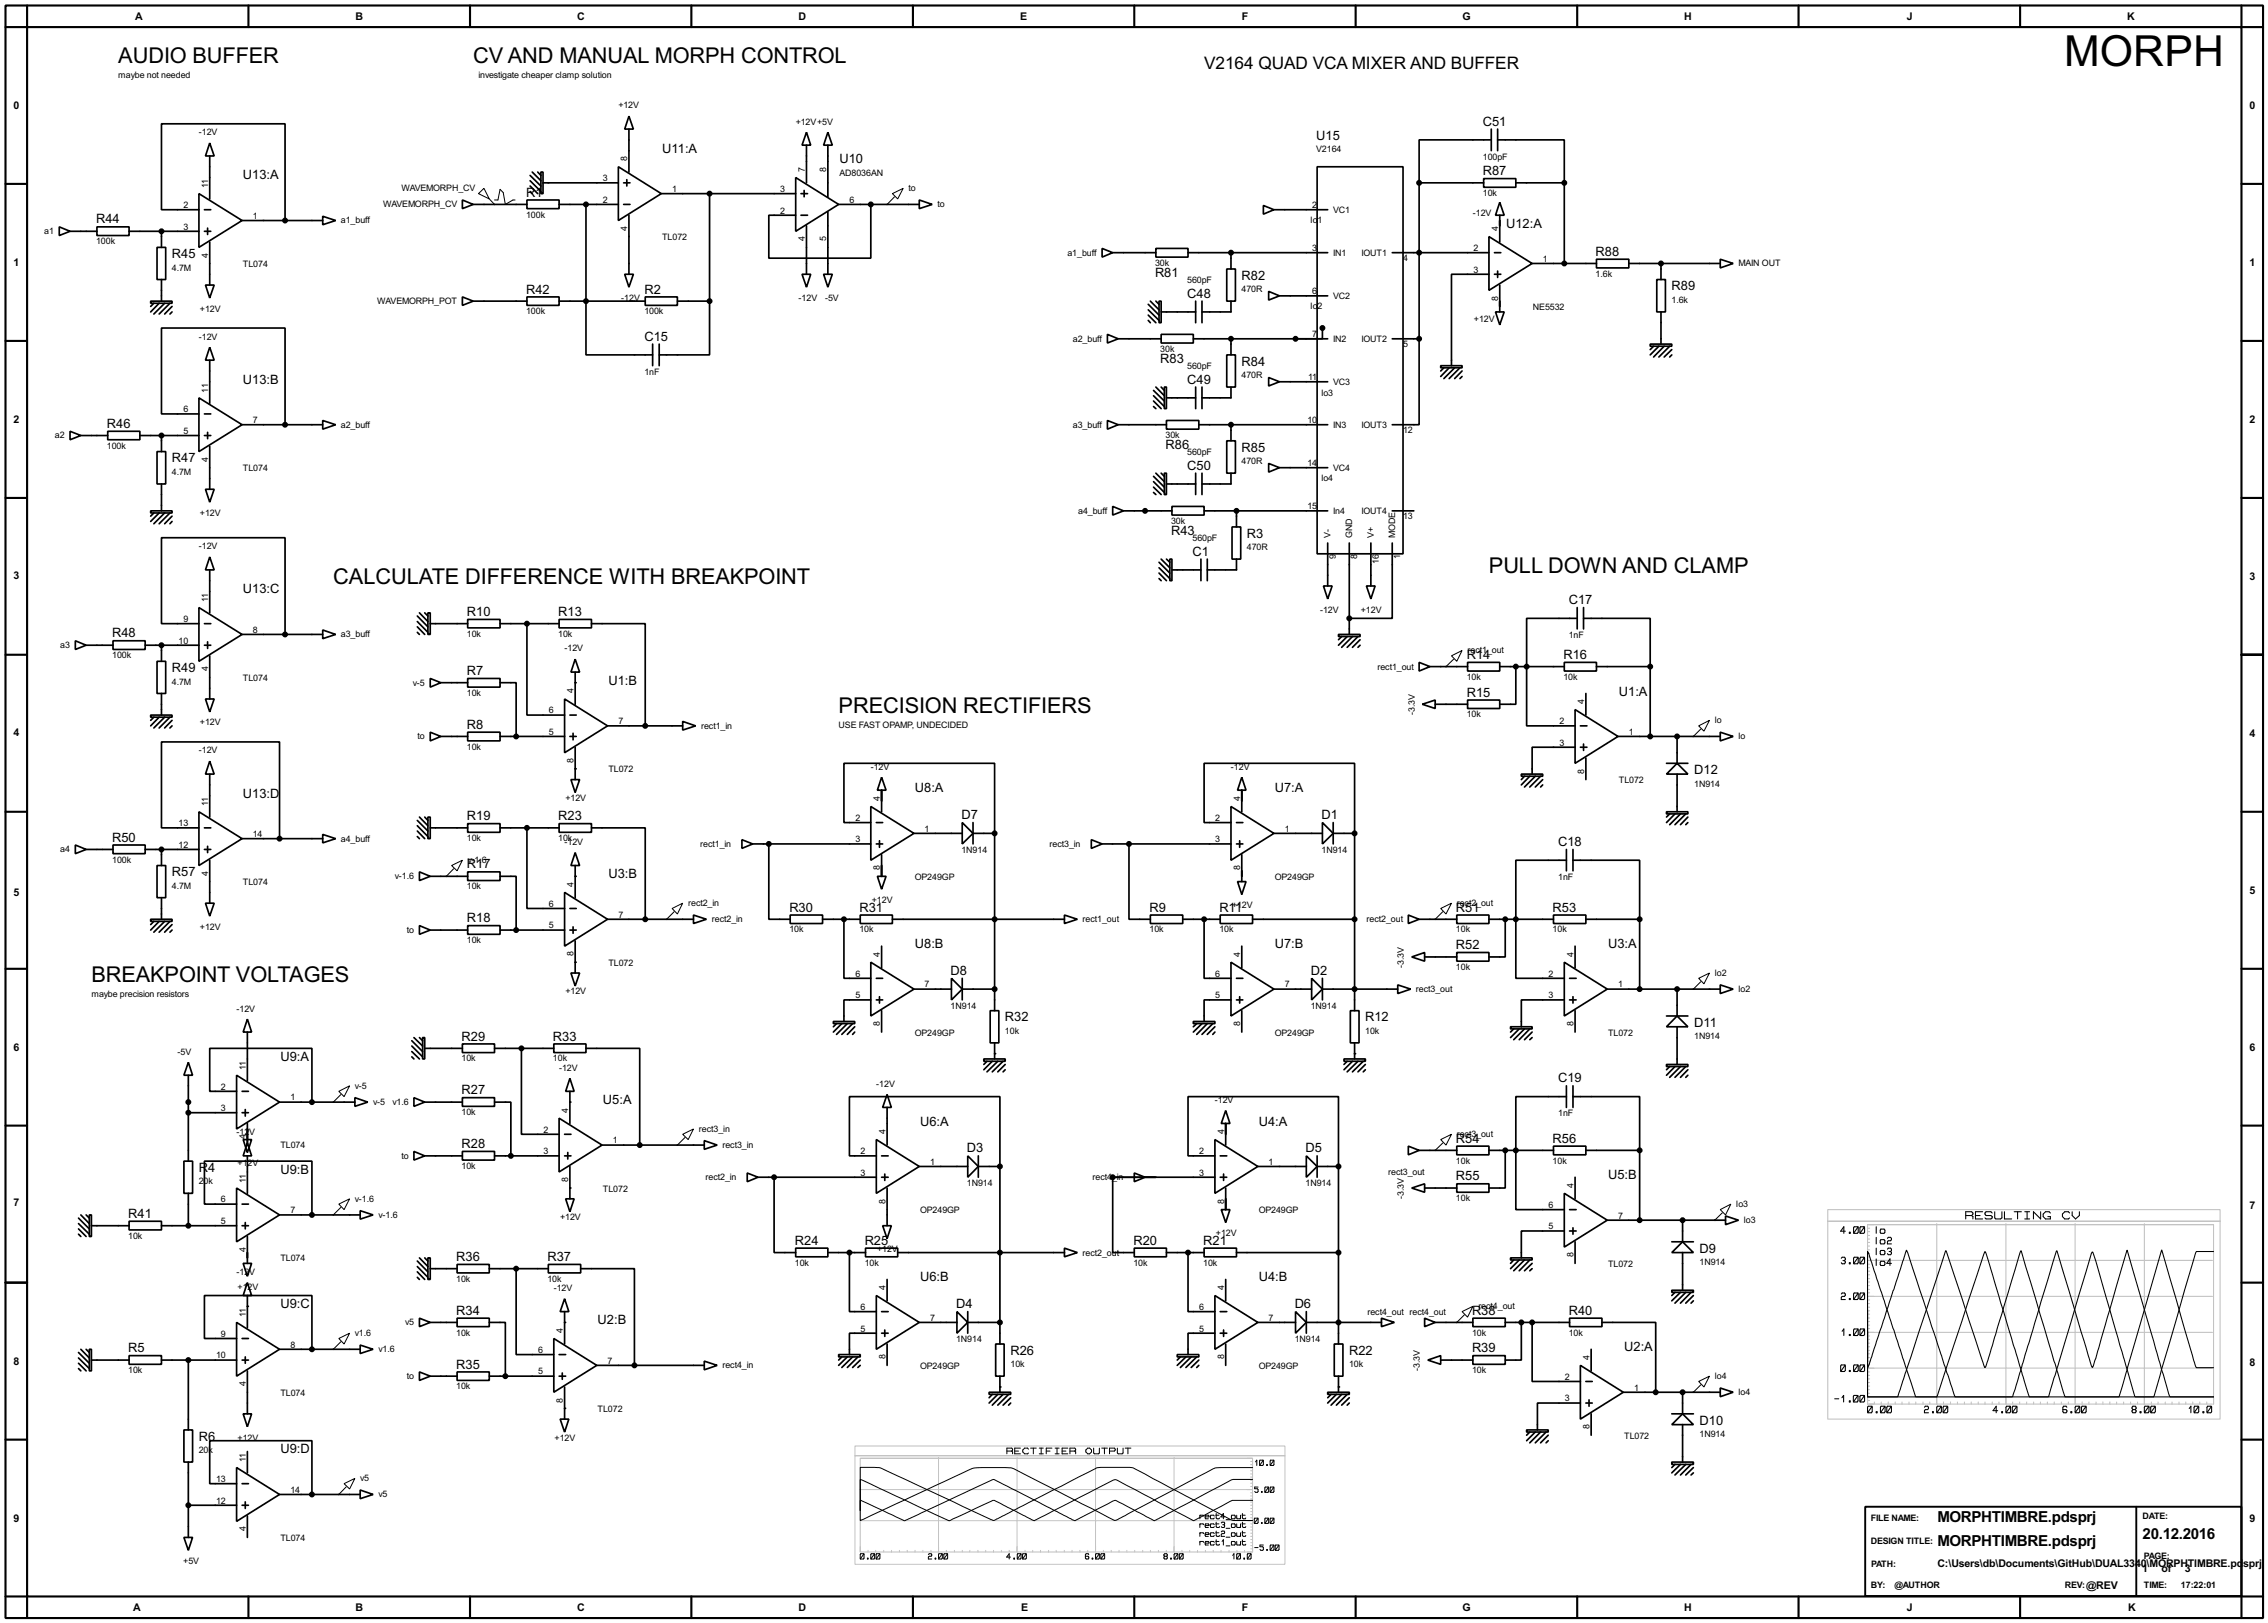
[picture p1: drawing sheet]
<svg xmlns="http://www.w3.org/2000/svg" width="536mm" height="383mm" viewBox="0 0 536 383" stroke-linecap="round" stroke-linejoin="round" font-family="sans-serif">
<defs><g id="words">
<text font-size="11.3" x="487.7" y="15.5">MORPH</text>
<g font-size="5.8">
<text x="28" y="14.8">AUDIO BUFFER</text>
<text x="111.8" y="14.8">CV AND MANUAL MORPH CONTROL</text>
<text x="351.8" y="135.5">PULL DOWN AND CLAMP</text>
<text x="78.8" y="138">CALCULATE DIFFERENCE WITH BREAKPOINT</text>
<text x="198.2" y="168.5">PRECISION RECTIFIERS</text>
<text x="21.6" y="232">BREAKPOINT VOLTAGES</text>
</g>
<text font-size="4.6" x="284.5" y="16.4">V2164 QUAD VCA MIXER AND BUFFER</text>
<g font-size="4">
<text x="457.8" y="359.6">MORPHTIMBRE.pdsprj</text>
<text x="457.8" y="365.4">MORPHTIMBRE.pdsprj</text>
<text x="506.3" y="363.7">20.12.2016</text>
</g>
<g font-size="3.4">
<text x="350.4" y="29.7">C51</text>
<text x="311" y="33.1">U15</text>
<text x="156.5" y="36">U11:A</text>
<text x="198.4" y="38.6">U10</text>
<text x="350.4" y="41.4">R87</text>
<text x="57.4" y="42.4">U13:A</text>
<text x="124.3" y="46.5">R1</text>
<text x="22.7" y="52.8">R44</text>
<text x="355.9" y="53.9">U12:A</text>
<text x="40.6" y="61">R45</text>
<text x="272.9" y="65.5">R81</text>
<text x="377" y="60.5">R88</text>
<text x="124.3" y="69.4">R42</text>
<text x="152.3" y="69.4">R2</text>
<text x="280.5" y="70.4">C48</text>
<text x="293.4" y="66.1">R82</text>
<text x="395" y="68.6">R89</text>
<text x="152.3" y="80.5">C15</text>
<text x="274.2" y="85.9">R83</text>
<text x="293.4" y="86.4">R84</text>
<text x="57.4" y="90.7">U13:B</text>
<text x="280.5" y="90.7">C49</text>
<text x="25.3" y="101.1">R46</text>
<text x="275.4" y="106.2">R86</text>
<text x="293.4" y="106.7">R85</text>
<text x="40.6" y="109.3">R47</text>
<text x="280.5" y="111">C50</text>
<text x="276.7" y="126.5">R43</text>
<text x="281.8" y="131.3">C1</text>
<text x="294.6" y="127">R3</text>
<text x="57.4" y="140.2">U13:C</text>
<text x="370.7" y="142.8">C17</text>
<text x="110.3" y="145.6">R10</text>
<text x="131.9" y="145.6">R13</text>
<text x="26.5" y="150.6">R48</text>
<text x="346.6" y="155.7">R14</text>
<text x="369.4" y="155.7">R16</text>
<text x="40.6" y="158.8">R49</text>
<text x="110.3" y="159.5">R7</text>
<text x="143.8" y="161.8">U1:B</text>
<text x="346.6" y="164.6">R15</text>
<text x="382.5" y="164.4">U1:A</text>
<text x="110.3" y="172.2">R8</text>
<text x="400.3" y="182.9">D12</text>
<text x="57.4" y="188.5">U13:D</text>
<text x="216.2" y="187.2">U8:A</text>
<text x="301.2" y="187.2">U7:A</text>
<text x="110.3" y="193.8">R19</text>
<text x="131.9" y="193.8">R23</text>
<text x="227.2" y="193.6">D7</text>
<text x="312.3" y="193.6">D1</text>
<text x="26.5" y="198.9">R50</text>
<text x="368.2" y="199.9">C18</text>
<text x="40.6" y="207.1">R57</text>
<text x="110.3" y="205.2">R17</text>
<text x="143.8" y="207.5">U3:B</text>
<text x="186.5" y="215.4">R30</text>
<text x="203.1" y="215.4">R31</text>
<text x="271.6" y="215.4">R9</text>
<text x="288.1" y="215.4">R11</text>
<text x="344" y="215.4">R51</text>
<text x="366.9" y="215.4">R53</text>
<text x="110.3" y="217.9">R18</text>
<text x="216.2" y="224">U8:B</text>
<text x="301.2" y="224">U7:B</text>
<text x="344" y="224.3">R52</text>
<text x="380" y="224">U3:A</text>
<text x="224.6" y="230.4">D8</text>
<text x="309.7" y="230.4">D2</text>
<text x="109.1" y="245.9">R29</text>
<text x="130.7" y="245.9">R33</text>
<text x="237.5" y="241.4">R32</text>
<text x="322.6" y="241.4">R12</text>
<text x="400.3" y="242.6">D11</text>
<text x="66.3" y="250.7">U9:A</text>
<text x="368.2" y="255.8">C19</text>
<text x="109.1" y="258.6">R27</text>
<text x="142.5" y="260.9">U5:A</text>
<text x="217.4" y="266">U6:A</text>
<text x="297.4" y="266">U4:A</text>
<text x="109.1" y="271.3">R28</text>
<text x="228.5" y="272.3">D3</text>
<text x="308.5" y="272.3">D5</text>
<text x="344" y="270">R54</text>
<text x="366.9" y="270">R56</text>
<text x="47" y="276.9">R</text>
<text x="49.2" y="276.9">4</text>
<text x="66.3" y="277.4">U9:B</text>
<text x="344" y="278.9">R55</text>
<text x="380" y="278.7">U5:B</text>
<text x="30.3" y="287.8">R41</text>
<text x="107.8" y="298">R36</text>
<text x="129.4" y="298">R37</text>
<text x="187.8" y="294.1">R24</text>
<text x="204.3" y="294.1">R25</text>
<text x="267.8" y="294.1">R20</text>
<text x="284.3" y="294.1">R21</text>
<text x="401.6" y="296">D9</text>
<text x="217.4" y="302.8">U6:B</text>
<text x="297.4" y="302.8">U4:B</text>
<text x="66.3" y="309.1">U9:C</text>
<text x="107.8" y="310.7">R34</text>
<text x="225.9" y="309.1">D4</text>
<text x="305.9" y="309.1">D6</text>
<text x="347.8" y="310.7">R38</text>
<text x="370.7" y="310.7">R40</text>
<text x="141.2" y="312.9">U2:B</text>
<text x="30.3" y="319.5">R5</text>
<text x="107.8" y="323.4">R35</text>
<text x="238.8" y="320.1">R26</text>
<text x="318.8" y="320.1">R22</text>
<text x="347.8" y="319.5">R39</text>
<text x="383.8" y="319.3">U2:A</text>
<text x="47" y="340.4">R6</text>
<text x="401.6" y="336.6">D10</text>
<text x="66.3" y="343.4">U9:D</text>
</g>
<g font-size="2.8">
<text x="32" y="4.7">A</text>
<text x="84" y="4.7">B</text>
<text x="136.4" y="4.7">C</text>
<text x="188.7" y="4.7">D</text>
<text x="241.1" y="4.7">E</text>
<text x="293.4" y="4.7">F</text>
<text x="345.6" y="4.7">G</text>
<text x="397.9" y="4.7">H</text>
<text x="450.5" y="4.7">J</text>
<text x="502.6" y="4.7">K</text>
<text x="3.2" y="25.8">0</text>
<text x="531.5" y="25.8">0</text>
<text x="3.2" y="62.8">1</text>
<text x="531.5" y="62.8">1</text>
<text x="3.2" y="100">2</text>
<text x="531.5" y="100">2</text>
<text x="3.2" y="136.8">3</text>
<text x="531.5" y="137">3</text>
<text x="3.2" y="173.9">4</text>
<text x="531.5" y="174.1">4</text>
<text x="3.2" y="211.7">5</text>
<text x="531.5" y="211.2">5</text>
<text x="3.2" y="248.3">6</text>
<text x="531.5" y="248.3">6</text>
<text x="3.2" y="284.9">7</text>
<text x="531.5" y="285.6">7</text>
<text x="3.2" y="322.5">8</text>
<text x="531.5" y="322.7">8</text>
<text x="3.2" y="359.6">9</text>
<text x="531.5" y="359.6">9</text>
<text x="457.8" y="370.3">C:\Users\db\Documents\GitHub\DUAL3340\MORPHTIMBRE.pd</text>
<text x="506.1" y="371.4">1</text>
<text x="510.7" y="371.4">of</text>
<text x="516.3" y="371.4">3</text>
<text x="530" y="370.3">sprj</text>
<text x="492.9" y="375.4">@REV</text>
<text x="31.5" y="380.6">A</text>
<text x="84" y="380.6">B</text>
<text x="136.4" y="380.6">C</text>
<text x="188.7" y="380.6">D</text>
<text x="241.3" y="380.6">E</text>
<text x="293.4" y="380.6">F</text>
<text x="345.6" y="380.6">G</text>
<text x="397.9" y="380.6">H</text>
<text x="450.5" y="380.6">J</text>
<text x="502.9" y="380.6">K</text>
</g>
<g font-size="2.4">
<text x="28" y="18.4">maybe not needed</text>
<text x="113.1" y="18.4">investigate cheaper clamp solution</text>
<text x="146.1" y="25.6">+12V</text>
<text x="188" y="29.5">+12V+5V</text>
<text x="47" y="32">-12V</text>
<text x="311" y="36">V2164</text>
<text x="148.2" y="38.1" transform="rotate(-90 148.2 38.1)">8</text>
<text x="190.1" y="40.7" transform="rotate(-90 190.1 40.7)">7</text>
<text x="195.2" y="40.6" transform="rotate(-90 195.2 40.6)">8</text>
<text x="198.4" y="41.5">AD8036AN</text>
<text x="350.4" y="37.7">100pF</text>
<text x="49.2" y="44.5" transform="rotate(-90 49.2 44.5)">11</text>
<text x="94.9" y="45.2">WAVEMORPH_CV</text>
<text x="142.4" y="42.8">3</text>
<text x="142.4" y="47.9">2</text>
<text x="158.8" y="45.4">1</text>
<text x="184.3" y="45.4">3</text>
<text x="200.7" y="47.9">6</text>
<text x="214.7" y="45.2">to</text>
<text x="350.4" y="46.4">10k</text>
<text x="43.4" y="49.2">2</text>
<text x="59.7" y="51.7">1</text>
<text x="80.6" y="52.8">a1_buff</text>
<text x="90.6" y="49">WAVEMORPH_CV</text>
<text x="124.3" y="51.4">100k</text>
<text x="184.3" y="50.4">2</text>
<text x="221.5" y="49">to</text>
<text x="309.7" y="52.8">lo</text>
<text x="310.1" y="49.2">2</text>
<text x="311.3" y="52.8">1</text>
<text x="315" y="50.2">VC1</text>
<text x="348" y="51">-12V</text>
<text x="10.5" y="55.4">a1</text>
<text x="22.7" y="57.8">100k</text>
<text x="43.4" y="54.3">3</text>
<text x="148.2" y="54.5" transform="rotate(-90 148.2 54.5)">4</text>
<text x="156.5" y="56.8">TL072</text>
<text x="190.1" y="57.1" transform="rotate(-90 190.1 57.1)">4</text>
<text x="195.2" y="57.1" transform="rotate(-90 195.2 57.1)">5</text>
<text x="310.1" y="59.3">3</text>
<text x="348.2" y="59.3">2</text>
<text x="354" y="54.7" transform="rotate(-90 354 54.7)">4</text>
<text x="40.6" y="64">4.7M</text>
<text x="49.2" y="60.8" transform="rotate(-90 49.2 60.8)">4</text>
<text x="57.4" y="63.1">TL074</text>
<text x="252.2" y="60.4">a1_buff</text>
<text x="272.9" y="62.8">30k</text>
<text x="315" y="60.4">IN1</text>
<text x="321.7" y="60.4">IOUT1</text>
<text x="331.5" y="61.6">4</text>
<text x="348.2" y="64.4">3</text>
<text x="364.5" y="61.9">1</text>
<text x="377" y="65.4">1.6k</text>
<text x="410.8" y="62.9">MAIN OUT</text>
<text x="89.2" y="71.9">WAVEMORPH_POT</text>
<text x="146.8" y="71.1">-12V</text>
<text x="188.7" y="71.1">-12V</text>
<text x="195" y="71.1">-5V</text>
<text x="280.5" y="66.9">560pF</text>
<text x="293.4" y="69.1">470R</text>
<text x="310.1" y="69.5">6</text>
<text x="315" y="70.6">VC2</text>
<text x="354" y="71.1" transform="rotate(-90 354 71.1)">8</text>
<text x="395" y="71.6">1.6k</text>
<text x="47.3" y="73.7">+12V</text>
<text x="124.3" y="74.3">100k</text>
<text x="152.3" y="74.3">100k</text>
<text x="309.7" y="73.1">lo</text>
<text x="311.3" y="73.1">2</text>
<text x="348.3" y="76.2">+12V</text>
<text x="362.2" y="73.3">NE5532</text>
<text x="47" y="80.3">-12V</text>
<text x="253.5" y="80.8">a2_buff</text>
<text x="274.2" y="83.2">30k</text>
<text x="310.1" y="79.7">7</text>
<text x="315" y="80.8">IN2</text>
<text x="321.7" y="80.8">IOUT2</text>
<text x="331.5" y="81.9">5</text>
<text x="152.3" y="88.5">1nF</text>
<text x="280.5" y="87.2">560pF</text>
<text x="293.4" y="89.4">470R</text>
<text x="309.1" y="89.8">11</text>
<text x="49.1" y="92.7" transform="rotate(-90 49.1 92.7)">11</text>
<text x="312.2" y="93.5">lo3</text>
<text x="315" y="90.9">VC3</text>
<text x="43.4" y="97.4">6</text>
<text x="59.7" y="100">7</text>
<text x="80.6" y="101">a2_buff</text>
<text x="253.5" y="101">a3_buff</text>
<text x="308.9" y="100">10</text>
<text x="315" y="101">IN3</text>
<text x="321.7" y="101">IOUT3</text>
<text x="13" y="103.6">a2</text>
<text x="25.3" y="106">100k</text>
<text x="43.4" y="102.5">5</text>
<text x="275.4" y="103.5">30k</text>
<text x="280.5" y="107.6">560pF</text>
<text x="331.5" y="102.3">12</text>
<text x="40.6" y="112.2">4.7M</text>
<text x="49.1" y="109.2" transform="rotate(-90 49.1 109.2)">4</text>
<text x="57.4" y="111.4">TL074</text>
<text x="293.4" y="109.7">470R</text>
<text x="308.9" y="110.1">14</text>
<text x="312.2" y="113.7">lo4</text>
<text x="315" y="111.2">VC4</text>
<text x="47.3" y="121.9">+12V</text>
<text x="254.8" y="121.4">a4_buff</text>
<text x="276.7" y="123.8">30k</text>
<text x="308.9" y="120.3">15</text>
<text x="315" y="121.4">In4</text>
<text x="321.7" y="121.4">IOUT4</text>
<text x="331.5" y="122.6">13</text>
<text x="47" y="129.8">-12V</text>
<text x="281.8" y="127.8">560pF</text>
<text x="294.6" y="130">470R</text>
<text x="314.4" y="127" transform="rotate(-90 314.4 127)">V-</text>
<text x="319.5" y="127" transform="rotate(-90 319.5 127)">GND</text>
<text x="320.7" y="132" transform="rotate(-90 320.7 132)">8</text>
<text x="324.6" y="127.1" transform="rotate(-90 324.6 127.1)">V+</text>
<text x="329.7" y="127.1" transform="rotate(-90 329.7 127.1)">MODE</text>
<text x="315.6" y="132" transform="rotate(-90 315.6 132)">9</text>
<text x="325.8" y="133.2" transform="rotate(-90 325.8 133.2)">16</text>
<text x="330.9" y="132" transform="rotate(-90 330.9 132)">1</text>
<text x="49.2" y="142.3" transform="rotate(-90 49.2 142.3)">11</text>
<text x="43.4" y="147">9</text>
<text x="59.7" y="149.5">8</text>
<text x="311.9" y="144.7">-12V</text>
<text x="321.6" y="144.7">+12V</text>
<text x="14.3" y="153.1">a3</text>
<text x="26.5" y="155.6">100k</text>
<text x="42.2" y="152.1">10</text>
<text x="80.6" y="150.6">a3_buff</text>
<text x="110.3" y="150.5">10k</text>
<text x="131.9" y="150.5">10k</text>
<text x="133.4" y="153.9">-12V</text>
<text x="346.8" y="154.4">rect1_out</text>
<text x="370.7" y="150.7">1nF</text>
<text x="40.6" y="161.8">4.7M</text>
<text x="49.2" y="158.7" transform="rotate(-90 49.2 158.7)">4</text>
<text x="57.4" y="160.9">TL074</text>
<text x="325.5" y="158.2">rect1_out</text>
<text x="346.6" y="160.7">10k</text>
<text x="369.4" y="160.7">10k</text>
<text x="97.5" y="162">v-5</text>
<text x="110.3" y="164.4">10k</text>
<text x="135.5" y="163.8" transform="rotate(-90 135.5 163.8)">4</text>
<text x="374.3" y="166.4" transform="rotate(-90 374.3 166.4)">4</text>
<text x="47.3" y="171.4">+12V</text>
<text x="129.7" y="173.6">5</text>
<text x="129.7" y="168.6">6</text>
<text x="146.1" y="171.1">7</text>
<text x="165.7" y="172.2">rect1_in</text>
<text x="198.2" y="172.1">USE FAST OPAMP, UNDECIDED</text>
<text x="334.3" y="169" transform="rotate(-90 334.3 169)">-3.3V</text>
<text x="346.6" y="169.5">10k</text>
<text x="368.5" y="171.1">2</text>
<text x="384.9" y="173.6">1</text>
<text x="405.2" y="170.9">lo</text>
<text x="47" y="178">-12V</text>
<text x="98.7" y="174.7">to</text>
<text x="110.3" y="177.1">10k</text>
<text x="368.5" y="176.2">3</text>
<text x="410.8" y="174.7">lo</text>
<text x="135.5" y="180.3" transform="rotate(-90 135.5 180.3)">8</text>
<text x="143.8" y="182.5">TL072</text>
<text x="205.8" y="181.9">-12V</text>
<text x="290.9" y="181.9">-12V</text>
<text x="374.3" y="182.8" transform="rotate(-90 374.3 182.8)">8</text>
<text x="382.5" y="185">TL072</text>
<text x="400.3" y="185.9">1N914</text>
<text x="49.2" y="190.5" transform="rotate(-90 49.2 190.5)">11</text>
<text x="133.6" y="189.2">+12V</text>
<text x="207.9" y="189.2" transform="rotate(-90 207.9 189.2)">4</text>
<text x="293" y="189.3" transform="rotate(-90 293 189.3)">4</text>
<text x="42.2" y="195.2">13</text>
<text x="59.7" y="197.8">14</text>
<text x="202.1" y="194">2</text>
<text x="218.5" y="196.5">1</text>
<text x="287.2" y="194">2</text>
<text x="303.6" y="196.5">1</text>
<text x="14.3" y="201.4">a4</text>
<text x="26.5" y="203.8">100k</text>
<text x="42.2" y="200.3">12</text>
<text x="80.6" y="198.9">a4_buff</text>
<text x="110.3" y="198.8">10k</text>
<text x="110.5" y="204">v-1.6</text>
<text x="131.9" y="198.8">10k</text>
<text x="133.4" y="199.6">-12V</text>
<text x="165.5" y="200.1">rect1_in</text>
<text x="202.1" y="199">3</text>
<text x="227.2" y="201.5">1N914</text>
<text x="248" y="200.1">rect3_in</text>
<text x="287.2" y="199">3</text>
<text x="312.3" y="201.5">1N914</text>
<text x="49.2" y="206.9" transform="rotate(-90 49.2 206.9)">4</text>
<text x="57.4" y="209.2">TL074</text>
<text x="93.3" y="207.8">v-1.6</text>
<text x="135.5" y="209.6" transform="rotate(-90 135.5 209.6)">4</text>
<text x="207.9" y="205.7" transform="rotate(-90 207.9 205.7)">8</text>
<text x="216.2" y="207.9">OP249GP</text>
<text x="293" y="205.7" transform="rotate(-90 293 205.7)">8</text>
<text x="301.2" y="207.9">OP249GP</text>
<text x="368.2" y="207.9">1nF</text>
<text x="40.6" y="210">4.7M</text>
<text x="110.3" y="210.2">10k</text>
<text x="129.7" y="214.3">6</text>
<text x="162.6" y="214.1">rect2_in</text>
<text x="206" y="213.4">+12V</text>
<text x="291.1" y="214.6">+12V</text>
<text x="344.2" y="214.1">rect2_out</text>
<text x="47.3" y="219.7">+12V</text>
<text x="96.1" y="220.5">to</text>
<text x="129.7" y="219.4">5</text>
<text x="146.1" y="216.8">7</text>
<text x="168.2" y="217.9">rect2_in</text>
<text x="186.5" y="220.3">10k</text>
<text x="203.1" y="220.3">10k</text>
<text x="255.8" y="217.9">rect1_out</text>
<text x="271.6" y="220.3">10k</text>
<text x="288.1" y="220.3">10k</text>
<text x="322.9" y="217.9">rect2_out</text>
<text x="344" y="220.3">10k</text>
<text x="366.9" y="220.3">10k</text>
<text x="110.3" y="222.9">10k</text>
<text x="135.5" y="226" transform="rotate(-90 135.5 226)">8</text>
<text x="207.9" y="226.1" transform="rotate(-90 207.9 226.1)">4</text>
<text x="293" y="226.1" transform="rotate(-90 293 226.1)">4</text>
<text x="371.8" y="226.1" transform="rotate(-90 371.8 226.1)">4</text>
<text x="143.8" y="228.2">TL072</text>
<text x="202.1" y="230.8">6</text>
<text x="218.5" y="233.3">7</text>
<text x="287.2" y="230.8">6</text>
<text x="303.6" y="233.3">7</text>
<text x="331.7" y="228.7" transform="rotate(-90 331.7 228.7)">-3.3V</text>
<text x="344" y="229.2">10k</text>
<text x="365.9" y="230.8">2</text>
<text x="382.3" y="233.3">1</text>
<text x="405.2" y="230.6">lo2</text>
<text x="21.6" y="235.6">maybe precision resistors</text>
<text x="55.9" y="239">-12V</text>
<text x="133.6" y="234.9">+12V</text>
<text x="202.1" y="235.9">5</text>
<text x="224.6" y="238.4">1N914</text>
<text x="287.2" y="235.9">5</text>
<text x="309.7" y="238.4">1N914</text>
<text x="334.6" y="234.4">rect3_out</text>
<text x="365.9" y="235.9">3</text>
<text x="410.8" y="234.4">lo2</text>
<text x="207.9" y="242.5" transform="rotate(-90 207.9 242.5)">8</text>
<text x="216.2" y="244.7">OP249GP</text>
<text x="237.5" y="244.3">10k</text>
<text x="293" y="242.5" transform="rotate(-90 293 242.5)">8</text>
<text x="301.2" y="244.7">OP249GP</text>
<text x="322.6" y="244.3">10k</text>
<text x="371.8" y="242.5" transform="rotate(-90 371.8 242.5)">8</text>
<text x="380" y="244.7">TL072</text>
<text x="400.3" y="245.6">1N914</text>
<text x="42" y="249.2">-5V</text>
<text x="109.1" y="250.8">10k</text>
<text x="130.7" y="250.8">10k</text>
<text x="52.2" y="257.5">2</text>
<text x="58.1" y="252.8" transform="rotate(-90 58.1 252.8)">11</text>
<text x="83.9" y="257.3">v-5</text>
<text x="132.1" y="253">-12V</text>
<text x="207.1" y="256.8">-12V</text>
<text x="52.2" y="262.5">3</text>
<text x="68.6" y="260">1</text>
<text x="88.2" y="261.1">v-5</text>
<text x="92.8" y="261.1">v1.6</text>
<text x="109.1" y="263.5">10k</text>
<text x="134.3" y="262.9" transform="rotate(-90 134.3 262.9)">4</text>
<text x="287.1" y="260.6">-12V</text>
<text x="368.2" y="263.8">1nF</text>
<text x="55.9" y="268.2">-12</text>
<text x="58.1" y="269.2" transform="rotate(-90 58.1 269.2)">4</text>
<text x="58.9" y="268.2">V</text>
<text x="128.4" y="267.6">2</text>
<text x="165.2" y="267.5">rect3_in</text>
<text x="209.2" y="268" transform="rotate(-90 209.2 268)">4</text>
<text x="289.2" y="268" transform="rotate(-90 289.2 268)">4</text>
<text x="344.2" y="268.7">rect3_out</text>
<text x="56.2" y="275.6">+1</text>
<text x="58.5" y="275.6">2V</text>
<text x="66.3" y="271.4">TL074</text>
<text x="94.9" y="273.8">to</text>
<text x="128.4" y="272.7">3</text>
<text x="144.8" y="270.2">1</text>
<text x="170.7" y="271.3">rect3_in</text>
<text x="203.4" y="272.7">2</text>
<text x="219.8" y="275.2">1</text>
<text x="283.4" y="272.7">2</text>
<text x="299.8" y="275.2">1</text>
<text x="344" y="275">10k</text>
<text x="366.9" y="275">10k</text>
<text x="47" y="279.9">20k</text>
<text x="58.1" y="279.4" transform="rotate(-90 58.1 279.4)">11</text>
<text x="109.1" y="276.2">10k</text>
<text x="134.2" y="279.3" transform="rotate(-90 134.2 279.3)">8</text>
<text x="142.5" y="281.6">TL072</text>
<text x="166.7" y="278.9">rect2_in</text>
<text x="203.4" y="277.8">3</text>
<text x="228.5" y="280.3">1N914</text>
<text x="258.2" y="278.9">rect4_in</text>
<text x="283.4" y="277.8">3</text>
<text x="308.5" y="280.3">1N914</text>
<text x="328" y="277.6">rect3_out</text>
<text x="371.8" y="280.7" transform="rotate(-90 371.8 280.7)">4</text>
<text x="52.2" y="284.1">6</text>
<text x="68.6" y="286.7">7</text>
<text x="83.9" y="284">v-1.6</text>
<text x="89.5" y="287.8">v-1.6</text>
<text x="209.2" y="284.4" transform="rotate(-90 209.2 284.4)">8</text>
<text x="217.4" y="286.6">OP249GP</text>
<text x="289.2" y="284.4" transform="rotate(-90 289.2 284.4)">8</text>
<text x="297.4" y="286.6">OP249GP</text>
<text x="331.7" y="283.3" transform="rotate(-90 331.7 283.3)">-3.3V</text>
<text x="344" y="283.8">10k</text>
<text x="365.9" y="285.4">6</text>
<text x="382.3" y="287.9">7</text>
<text x="410.3" y="285.2">lo3</text>
<text x="30.3" y="292.7">10k</text>
<text x="52.2" y="289.2">5</text>
<text x="132.4" y="288.3">+12V</text>
<text x="287.3" y="292.1">+12V</text>
<text x="365.9" y="290.5">5</text>
<text x="412" y="289">lo3</text>
<text x="58.1" y="295.8" transform="rotate(-90 58.1 295.8)">4</text>
<text x="66.3" y="298.1">TL074</text>
<text x="187.8" y="299.1">10k</text>
<text x="204.3" y="299.1">10k</text>
<text x="207.3" y="295.9">+12V</text>
<text x="255.8" y="296.7">rect2_out</text>
<text x="267.8" y="299.1">10k</text>
<text x="284.3" y="299.1">10k</text>
<text x="371.8" y="297.1" transform="rotate(-90 371.8 297.1)">8</text>
<text x="380" y="299.3">TL072</text>
<text x="401.6" y="298.9">1N914</text>
<text x="55.9" y="301.2">-12V</text>
<text x="56.2" y="304.8">+12V</text>
<text x="107.8" y="302.9">10k</text>
<text x="129.4" y="302.9">10k</text>
<text x="130.9" y="305">-12V</text>
<text x="209.2" y="304.9" transform="rotate(-90 209.2 304.9)">4</text>
<text x="289.2" y="304.9" transform="rotate(-90 289.2 304.9)">4</text>
<text x="58.1" y="311.2" transform="rotate(-90 58.1 311.2)">11</text>
<text x="203.4" y="309.5">6</text>
<text x="283.4" y="309.5">6</text>
<text x="323.1" y="310.6">rect4_out rect4_out</text>
<text x="349.3" y="309.4">rect4_out</text>
<text x="52.2" y="315.9">9</text>
<text x="83.9" y="315.7">v1.6</text>
<text x="95.7" y="313.2">v5</text>
<text x="107.8" y="315.6">10k</text>
<text x="133" y="315" transform="rotate(-90 133 315)">4</text>
<text x="203.4" y="314.6">5</text>
<text x="219.8" y="312.1">7</text>
<text x="225.9" y="317.1">1N914</text>
<text x="283.4" y="314.6">5</text>
<text x="299.8" y="312.1">7</text>
<text x="305.9" y="317.1">1N914</text>
<text x="347.8" y="315.6">10k</text>
<text x="370.7" y="315.6">10k</text>
<text x="51.1" y="321">10</text>
<text x="68.6" y="318.4">8</text>
<text x="89.5" y="319.5">v1.6</text>
<text x="127.2" y="319.7">6</text>
<text x="143.6" y="322.2">7</text>
<text x="170.7" y="323.3">rect4_in</text>
<text x="209.2" y="321.2" transform="rotate(-90 209.2 321.2)">8</text>
<text x="217.4" y="323.5">OP249GP</text>
<text x="238.8" y="323.1">10k</text>
<text x="289.2" y="321.2" transform="rotate(-90 289.2 321.2)">8</text>
<text x="297.4" y="323.5">OP249GP</text>
<text x="318.8" y="323.1">10k</text>
<text x="335.5" y="323.9" transform="rotate(-90 335.5 323.9)">-3.3V</text>
<text x="375.6" y="321.4" transform="rotate(-90 375.6 321.4)">4</text>
<text x="30.3" y="324.5">10k</text>
<text x="58" y="327.6" transform="rotate(-90 58 327.6)">4</text>
<text x="66.3" y="329.8">TL074</text>
<text x="96.1" y="325.9">to</text>
<text x="107.8" y="328.3">10k</text>
<text x="127.2" y="324.8">5</text>
<text x="347.8" y="324.5">10k</text>
<text x="369.7" y="326">2</text>
<text x="386.1" y="328.6">1</text>
<text x="405.2" y="325.9">lo4</text>
<text x="410.8" y="329.7">lo4</text>
<text x="133" y="331.4" transform="rotate(-90 133 331.4)">8</text>
<text x="141.2" y="333.6">TL072</text>
<text x="369.7" y="331.1">3</text>
<text x="56.2" y="340.4">+12V</text>
<text x="131.1" y="340.4">+12V</text>
<text x="375.6" y="337.8" transform="rotate(-90 375.6 337.8)">8</text>
<text x="383.8" y="340">TL072</text>
<text x="401.6" y="339.6">1N914</text>
<text x="47" y="343.4">20k</text>
<text x="58.1" y="345.5" transform="rotate(-90 58.1 345.5)">11</text>
<text x="51.1" y="350.2">13</text>
<text x="68.6" y="352.7">14</text>
<text x="85.1" y="350">v5</text>
<text x="89.5" y="353.8">v5</text>
<text x="51.1" y="355.3">12</text>
<text x="442" y="359.4">FILE NAME:</text>
<text x="506.3" y="358.9">DATE:</text>
<text x="58" y="361.9" transform="rotate(-90 58 361.9)">4</text>
<text x="66.3" y="364.1">TL074</text>
<text x="442" y="364.9">DESIGN TITLE:</text>
<text x="43.3" y="369.6">+5V</text>
<text x="442.1" y="370.2">PATH:</text>
<text x="506.5" y="368.3">PAGE:</text>
<text x="442" y="375.2">BY:</text>
<text x="447.6" y="375.2">@AUTHOR</text>
<text x="487.9" y="375.3">REV:</text>
<text x="506.6" y="375.3">TIME:</text>
<text x="515.3" y="375.3">17:22:01</text>
</g>
</g></defs>
<g fill="none" stroke="#000" stroke-width=".5">
<path d="M1.3 1.3h533.4v381h-533.4zM6.4 6.4h523.2v370.8h-523.2zM6.4 1.3v5.1h-5.1M58.7 1.3v5.1M111.1 1.3v5.1M163.4 1.3v5.1M215.7 1.3v5.1M268 1.3v5.1M320.3 1.3v5.1M372.7 1.3v5.1M425 1.3v5.1M477.3 1.3v5.1"/>
<path d="M529.6 1.3v5.1h5.1M1.3 43.5h5.1M529.6 43.5h5.1M1.3 80.6h5.1M529.6 80.6h5.1M1.3 117.7h5.1M529.6 117.7h5.1M1.3 154.7h5.1M529.6 154.7h5.1M1.3 191.8h5.1M529.6 191.8h5.1M1.3 228.9h5.1"/>
<path d="M529.6 228.9h5.1M1.3 266h5.1M529.6 266h5.1M1.3 303.1h5.1M529.6 303.1h5.1M1.3 340.2h5.1M529.6 340.2h5.1M1.3 377.2h5.1v5.1M58.7 377.2v5.1M111.1 377.2v5.1M163.4 377.2v5.1M215.7 377.2v5.1"/>
<path d="M268 377.2v5.1M320.3 377.2v5.1M372.7 377.2v5.1M425 377.2v5.1M477.3 377.2v5.1M534.7 377.2h-5.1v5.1"/>
</g>
<path d="M440.7 356h88.9v21.1h-88.9zM504.8 356v21.1" fill="none" stroke="#000" stroke-width=".45"/>
<g fill="none" stroke="#000" stroke-width=".4">
<path d="M49.6 33.8l1 3.1h-2zM49.6 36.9v10.1M146.1 39.4l10.2 6.4-10.2 6.3zM148.6 27.5l1.1 3h-2.1zM148.6 30.5v10.2M190.6 31.3l1 3h-2.1zM190.6 34.3v8.9M195.6 31.3l1.1 3h-2.1zM195.6 34.3v12.2M311.2 39.4h20.3v91.5h-20.3zM352.4 33.1h-17.1v10.1M352.4 30.5v5.1"/>
<path d="M353.9 33.1h15.7v10.1M353.9 30.5v5.1M14 53.6l2.6 1.1-2.6 1zM16.6 54.7h6.3M22.9 53.6h7.6v2.1h-7.6zM30.5 54.7h16.5M37.1 58.5h2.1v7.6h-2.1zM38.2 54.7v3.8M47 45.8l10.2 6.3-10.2 6.4zM47 49.6h-8.8v-20.3h29.2v22.8M48.3 49.6h1.5M48.3 54.7h1.5"/>
<path d="M49.1 53.9v1.5M49.6 57.2v10.2M57.2 52.1h19.1M76.3 51.1l3 1-3 1zM109.3 47.3l2.5 1-2.5 1zM111.8 48.3h12.7M124.5 47.3h7.6v2h-7.6zM125.3 41.5l2.5 2.5M125.3 42.7l2.5 2.6M125.3 44l1.8 1.8M125.3 45.3l.5 .5M125.8 40.7l2 2"/>
<path d="M127.1 40.7l.7 .8M127.8 40.7h.5v5.1h-.5zM128.3 43.2h17.8M132.1 48.3h14M138.5 48.3v35.6h15.7M147.4 43.2h1.5M147.4 48.3h1.5M148.1 42.5v1.5M148.6 50.9v13.9M156.3 45.8h31.7M167.7 45.8v25.4M188 42l10.2 6.3-10.2 6.4z"/>
<path d="M189.3 45.8h1.5M189.3 50.9h1.5M190 45v1.5M190.6 53.4v11.4M195.6 50.1v14.7M198.2 48.3h19M205.8 48.3v12.7h-24.1v-10.1h6.3M217.2 47.3l3.1 1-3.1 1zM260.4 58.7l2.5 1-2.5 1.1zM262.9 59.7h10.2M273.1 58.7h7.6v2.1h-7.6zM280.7 59.7h33"/>
<path d="M290.9 59.7v3.9M298.5 48.6l2.5 1-2.5 1zM301 49.6h12.7M329 59.7h22.8M335.3 43.2h15.3M335.3 43.2v36.9M350.6 42.2h7.6v2.1h-7.6zM351.8 55.9l10.2 6.4-10.2 6.3zM353.1 59.7h1.5M354.4 47.8l1 3.1h-2zM354.4 50.9v6.3M358.2 43.2h11.4"/>
<path d="M369.6 43.2v19.1M35.6 71.2h5.1v.5h-5.1zM36.4 71.7l-.8 .7M37.6 71.7l-2 2M38.2 66.1v5.1M38.9 71.7l-2.5 2.5M40.2 71.7l-2.6 2.5M40.7 72.4l-1.8 1.8M40.7 73.7l-.5 .5M48.6 67.4h2l-1 3zM109.3 70.2l2.5 1-2.5 1zM111.8 71.2h12.7"/>
<path d="M124.5 70.2h7.6v2h-7.6zM132.1 71.2h20.4M147.6 64.8h2.1l-1.1 3.1zM152.5 70.2h7.6v2h-7.6zM160.1 71.2h7.6M167.7 71.2v12.7h-11.9M189.5 64.8h2.1l-1 3.1zM194.6 64.8h2.1l-1.1 3.1zM261.7 79l2.5 1.1-2.5 1zM271.3 71.9l2.6 2.6M271.3 73.2l2.6 2.5M271.3 74.5l1.8 1.8"/>
<path d="M271.3 75.7l.5 .6M271.8 71.2l2.1 2M273.1 71.2l.8 .7M273.9 71.2h.5v5.1h-.5zM274.4 79h7.6v2.1h-7.6zM274.4 73.7h8.1M282.5 71.2v5.1M284 71.2v5.1M289.9 63.6h2v7.6h-2zM290.9 71.2v2.5h-6.9M299.8 68.9l2.5 1-2.5 1zM302.3 69.9h11.4"/>
<path d="M312.5 77.5v2.6h-6.4M351.8 64.8h-8.8v21.6M353.1 64.8h1.5M353.4 73.7h2l-1 3.1zM353.9 64.1v1.5M354.4 67.4v6.3M362 62.3h15.2M377.2 61.3h7.7v2h-7.7zM384.9 62.3h21.6M391.5 66.1h2v7.6h-2zM392.5 62.3v3.8M392.5 73.7v7.6"/>
<path d="M406.5 61.3l3 1-3 1zM47 94l10.2 6.4-10.2 6.3zM47 97.8h-8.8v-20.3h29.2v22.9M48.3 97.8h1.5M49.6 82.1l1 3h-2zM49.6 85.1v10.2M76.3 99.4l3 1-3 1zM154.2 81.3v5.1M155.8 81.3v5.1M261.7 99.4l2.5 1-2.5 1zM264.2 80.1h10.2M272.6 92.3l2.5 2.5"/>
<path d="M272.6 93.5l2.5 2.6M272.6 94.8l1.8 1.8M272.6 96.1l.5 .5M273.1 91.5l2 2M274.4 91.5l.7 .8M275.1 91.5h.5v5.1h-.5zM275.6 99.4h7.7v2h-7.7zM275.6 94h6.9M282 80.1h31.7M282.5 91.5v5.1M284 91.5v5.1M289.9 83.9h2v7.6h-2z"/>
<path d="M290.9 91.5v2.5h-6.9M290.9 80.1v3.8M299.8 89.2l2.5 1-2.5 1zM302.3 90.2h11.4M329 80.1h6.3M335.3 80.1v20.3h-6.3M340.4 86.4h5.1v.5h-5.1zM341.2 86.9l-.8 .8M342.4 86.9l-2 2.1M343.7 86.9l-2.5 2.6M345 86.9l-2.6 2.6M345.5 87.7l-1.8 1.8"/>
<path d="M345.5 89l-.5 .5M389.9 81.3h5.1v.5h-5.1zM390.7 81.8l-.8 .8M392 81.8l-2.1 2.1M393.2 81.8l-2.5 2.6M394.5 81.8l-2.5 2.6M395 82.6l-1.8 1.8M395 83.9l-.5 .5M16.6 101.9l2.5 1-2.5 1zM19.1 102.9h6.4M25.5 101.9h7.6v2h-7.6zM33.1 102.9h13.9"/>
<path d="M37.1 106.7h2.1v7.7h-2.1zM38.2 102.9v3.8M38.2 114.4v6.3M48.3 102.9h1.5M48.6 115.6h2l-1 3.1zM49.1 102.2v1.5M49.6 105.5v10.1M57.2 100.4h19.1M262.9 119.7l2.6 1-2.6 1zM264.2 100.4h11.4M272.6 112.6l2.5 2.5M272.6 113.8l2.5 2.6"/>
<path d="M272.6 115.1l1.8 1.8M272.6 116.4l.5 .5M273.1 111.8l2 2M274.4 111.8l.7 .8M275.1 111.8h.5v5.1h-.5zM275.6 114.4h6.9M276.9 119.7h7.6v2h-7.6zM282.5 111.8v5.1M283.3 100.4h30.4M284 111.8v5.1M289.9 104.2h2v7.6h-2zM290.9 111.8v2.6h-6.9"/>
<path d="M290.9 100.4v3.8M299.8 109.5l2.5 1-2.5 1.1zM302.3 110.5h11.4M35.6 120.7h5.1v.5h-5.1zM36.4 121.2l-.8 .8M37.6 121.2l-2 2M38.9 121.2l-2.5 2.6M40.2 121.2l-2.6 2.6M40.7 122l-1.8 1.8M40.7 123.2l-.5 .6M49.6 131.6l1 3.1h-2zM49.6 134.7v10.1"/>
<path d="M265.5 120.7h11.4M273.9 132.9l2.5 2.5M273.9 134.2l2.5 2.5M273.9 135.4l1.7 1.8M273.9 136.7l.5 .5M274.4 132.1l2 2.1M275.6 132.1l.8 .8M276.4 132.1h.5v5.1h-.5zM276.9 134.7h6.9M283.8 132.1v5.1M284.5 120.7h29.2M285.3 132.1v5.1"/>
<path d="M291.1 124.5h2.1v7.6h-2.1zM292.2 132.1v2.6h-6.9M292.2 120.7v3.8M312.7 138.5h2.1l-1.1 3zM313.7 128.3v10.2M318.8 128.3v21.6M322.9 138.5h2l-1 3zM323.9 128.3v10.2M329 128.3v17.8h-10.2M329 120.7h5.1M17.8 151.4l2.6 1.1-2.6 1zM20.4 152.5h6.3"/>
<path d="M26.7 151.4h7.6v2.1h-7.6zM34.3 152.5h12.7M37.1 156.3h2.1v7.6h-2.1zM38.2 152.5v3.8M47 143.6l10.2 6.3-10.2 6.4zM47 147.4h-8.8v-20.3h29.2v22.8M48.3 147.4h1.5M48.3 152.5h1.5M49.1 151.7v1.5M49.6 155v10.2M57.2 149.9h19.1M76.3 148.9l3 1-3 1z"/>
<path d="M98.6 145.6l2.5 2.5M98.6 146.9l2.5 2.5M98.6 148.1l1.8 1.8M98.6 149.4l.5 .5M99.1 144.8l2 2.1M100.4 144.8l.7 .8M101.1 144.8h.6v5.1h-.6zM101.7 147.4h8.8M110.5 146.4h7.7v2h-7.7zM118.2 147.4h13.9M124.5 147.4v21.6h8.9M132.1 146.4h7.7v2h-7.7z"/>
<path d="M135.9 155.8l1.1 3h-2.1zM135.9 158.8v7.6M139.8 147.4h12.7v24.1M316.3 149.9h5.1v.5h-5.1zM317 150.4l-.7 .8M318.3 150.4l-2 2.1M319.6 150.4l-2.6 2.6M320.9 150.4l-2.6 2.6M321.4 151.2l-1.8 1.8M321.4 152.5l-.5 .5M335.3 156.5l2.6 1-2.6 1.1zM337.9 157.5h8.9"/>
<path d="M346.8 156.5h7.6v2.1h-7.6zM354.4 157.5h15.2M358.2 157.5v8.9h-3.8M369.6 156.5h7.6v2.1h-7.6zM372.7 146.1h-12v25.4h11.5M372.7 143.6v5M374.2 146.1h15.7v11.4M374.2 143.6v5M377.2 157.5h12.7M389.9 157.5v16.5M35.6 169h5.1v.5h-5.1zM36.4 169.5l-.8 .7"/>
<path d="M37.6 169.5l-2 2M38.2 163.9v5.1M38.9 169.5l-2.5 2.5M40.2 169.5l-2.6 2.5M40.7 170.2l-1.8 1.8M40.7 171.5l-.5 .5M48.6 165.2h2l-1 3zM49.6 179.9l1 3h-2zM101.7 173l2.5 1-2.5 1.1zM101.7 160.3l2.5 1-2.5 1.1zM104.2 174h6.3M104.2 161.3h6.3"/>
<path d="M110.5 160.3h7.7v2.1h-7.7zM110.5 173h7.7v2.1h-7.7zM118.2 161.3h3.8v12.7M118.2 174h15.2M133.4 165.2l10.2 6.3-10.2 6.4zM134.7 174h1.5M134.7 169h1.5M135.4 173.3v1.5M135.9 176.6v7.6M143.6 171.5h17.7M161.3 170.5l3.1 1-3.1 1zM336.1 166.4l3-1v2z"/>
<path d="M339.1 166.4h7.7M346.8 165.4h7.6v2h-7.6zM372.2 167.7l10.1 6.3-10.1 6.4zM372.2 176.6h-10.2v6.3M373.4 171.5h1.6M373.4 176.6h1.6M374.2 175.8v1.5M374.7 163.9v5.1M374.7 179.1v5.1M382.3 174h24.2M396.3 174v6.4M406.5 173l3 1-3 1.1z"/>
<path d="M17.8 199.7l2.6 1-2.6 1zM26.7 199.7h7.6v2h-7.6zM47 191.8l10.2 6.4-10.2 6.3zM47 195.6h-8.8v-20.3h27.9v22.9M48.3 195.6h1.5M49.1 200v1.5M49.6 182.9v10.2M57.2 198.2h19.1M76.3 197.2l3 1-3 1zM98.6 193.9l2.5 2.5M98.6 195.1l2.5 2.6M98.6 196.4l1.8 1.8"/>
<path d="M98.6 197.7l.5 .5M99.1 193.1l2 2M100.4 193.1l.7 .8M101.1 193.1h.6v5.1h-.6zM101.7 195.6h8.8M110.5 194.6h7.7v2.1h-7.7zM118.2 195.6h13.9M124.5 195.6v19.1h8.9M132.1 194.6h7.7v2.1h-7.7zM134.9 184.2h2.1l-1.1 3.1zM139.8 195.6h12.7v21.6M175.3 198.4l2.6 1-2.6 1.1z"/>
<path d="M177.9 199.4h27.9M181.7 199.4v17.8h5M205.8 190.6l10.2 6.3-10.2 6.4zM205.8 194.4h-6.4v-14h35.6v16.5M207.1 199.4h1.5M207.1 194.4h1.5M207.8 198.7v1.5M208.3 183.7l1.1 3h-2.1zM208.3 186.7v5.1M216 196.9h11.4M227.4 194.4l2.5 2.5-2.5 2.5zM229.9 196.9h5.1"/>
<path d="M229.9 194.4v5M235 196.9v41.9M257.9 198.4l2.5 1-2.5 1.1zM260.4 199.4h30.5M266.8 199.4v17.8h5M290.9 190.6l10.1 6.3-10.1 6.4zM290.9 194.4h-6.4v-14h35.6v16.5M292.2 199.4h1.5M292.2 194.4h1.5M292.9 198.7v1.5M293.4 183.7l1 3h-2zM293.4 186.7v5.1"/>
<path d="M301 196.9h11.5M312.5 194.4l2.5 2.5-2.5 2.5zM315 196.9h5.1M315 194.4v5M320.1 196.9v41.9M359.5 182.9h5v.5h-5zM360.2 183.4l-.7 .8M361.5 183.4l-2 2.1M362.8 183.4l-2.6 2.6M364 183.4l-2.5 2.6M364.5 184.2l-1.7 1.8M364.5 185.5l-.5 .5"/>
<path d="M393.8 191.8h5v.5h-5zM393.8 180.4h5M394.5 192.3l-.7 .8M395.8 192.3l-2 2.1M396.3 180.4l2.5 2.5h-5zM396.3 182.9v8.9M397.1 192.3l-2.6 2.6M398.3 192.3l-2.5 2.6M398.8 193.1l-1.7 1.8M398.8 194.4l-.5 .5M20.4 200.7h6.3M34.3 200.7h12.7"/>
<path d="M35.6 217.2h5.1v.5h-5.1zM36.4 217.7l-.8 .8M37.1 204.5h2.1v7.6h-2.1zM37.6 217.7l-2 2.1M38.2 200.7v3.8M38.2 212.1v5.1M38.9 217.7l-2.5 2.6M40.2 217.7l-2.6 2.6M40.7 218.5l-1.8 1.8M40.7 219.8l-.5 .5M48.3 200.7h1.5M48.6 213.4h2l-1 3.1z"/>
<path d="M49.6 203.3v10.1M99.1 218.7l2.6 1.1-2.6 1zM99.1 206l2.6 1.1-2.6 1zM101.7 219.8h8.8M101.7 207.1h8.8M110.5 206h7.7v2.1h-7.7zM110.5 218.7h7.7v2.1h-7.7zM118.2 207.1h3.8v12.7M118.2 219.8h15.2M133.4 210.9l10.2 6.3-10.2 6.4zM134.7 219.8h1.5M134.7 214.7h1.5"/>
<path d="M135.4 219v1.5M135.9 201.5l1.1 3h-2.1zM135.9 204.5v7.6M143.6 217.2h20.3M163.9 216.2l3 1-3 1zM186.7 216.2h7.7v2h-7.7zM194.4 217.2h8.9M199.4 217.2v14h6.4M203.3 216.2h7.6v2h-7.6zM207.3 207.1h2.1l-1.1 3zM208.3 202v5.1M210.9 217.2h40.6"/>
<path d="M251.5 216.2l3.1 1-3.1 1zM271.8 216.2h7.7v2h-7.7zM279.5 217.2h8.8M284.5 217.2v14h6.4M288.3 216.2h7.7v2h-7.7zM292.4 208.3h2l-1 3.1zM293.4 202v6.3M296 217.2h24.1M332.8 216.2l2.5 1-2.5 1zM335.3 217.2h8.9M344.2 216.2h7.6v2h-7.6zM351.8 217.2h15.3"/>
<path d="M355.7 217.2v8.9h-3.9M367.1 216.2h7.6v2h-7.6zM370.1 203.3h-11.9v27.9h11.4M370.1 200.7v5.1M371.7 203.3h15.7v13.9M371.7 200.7v5.1M374.7 217.2h12.7M387.4 217.2v16.5M134.9 229.9h2.1l-1.1 3.1zM135.9 222.3v7.6M205.8 227.4l10.2 6.3-10.2 6.4zM205.8 236.3h-6.4v5.1"/>
<path d="M207.1 231.2h1.5M207.1 236.3h1.5M207.8 235.5v1.5M208.3 223.6v5.1M208.3 238.8v5.1M216 233.7h8.8M224.8 231.2l2.6 2.5-2.6 2.6zM227.4 233.7h7.6M227.4 231.2v5.1M234 238.8h2v7.6h-2zM290.9 227.4l10.1 6.3-10.1 6.4zM290.9 236.3h-6.4v5.1"/>
<path d="M292.2 231.2h1.5M292.2 236.3h1.5M292.9 235.5v1.5M293.4 223.6v5.1M293.4 238.8v5.1M301 233.7h8.9M309.9 231.2l2.6 2.5-2.6 2.6zM312.5 233.7h17.8M312.5 231.2v5.1M319.1 238.8h2v7.6h-2zM330.3 232.7l3 1-3 1.1zM333.6 226.1l3-1v2z"/>
<path d="M336.6 226.1h7.6M344.2 225.1h7.6v2h-7.6zM369.6 227.4l10.2 6.3-10.2 6.4zM369.6 236.3h-10.1v6.3M370.9 231.2h1.5M370.9 236.3h1.5M371.7 235.5v1.5M372.2 223.6v5.1M372.2 238.8v5.1M379.8 233.7h26.7M396.3 233.7v6.4M406.5 232.7l3 1-3 1.1z"/>
<path d="M44.5 251l1 3.1h-2zM44.5 254.1v20.3M55.9 254.1l10.2 6.3-10.2 6.4zM55.9 257.9h-6.3v-10.2h24.1v12.7M57.2 257.9h1.5M58.5 240.8l1 3.1h-2zM58.5 243.9v11.4M83.9 259.4l3 1-3 1zM97.3 245.9l2.6 2.6M97.3 247.2l2.6 2.5M97.3 248.5l1.8 1.7M97.3 249.7l.5 .5"/>
<path d="M97.8 259.4l2.6 1-2.6 1zM97.8 245.2l2.1 2M99.1 245.2l.8 .7M99.9 245.2h.5v5h-.5zM100.4 247.7h8.9M109.3 259.4h7.6v2h-7.6zM109.3 246.7h7.6v2h-7.6zM116.9 247.7h14M123.2 247.7v20.3h8.9M130.9 246.7h7.6v2h-7.6zM134.7 254.8l1 3.1h-2zM134.7 257.9v7.6"/>
<path d="M138.5 247.7h12.7v22.9M196.9 241.4h5.1v.5h-5.1zM197.7 241.9l-.8 .7M198.9 241.9l-2 2M200.2 241.9l-2.5 2.5M201.5 241.9l-2.6 2.5M202 242.6l-1.8 1.8M202 243.9l-.5 .5M209.6 258.6l1 3.1h-2zM232.5 250.2h5v.6h-5zM233.2 250.8l-.7 .7M234.5 250.8l-2 2"/>
<path d="M235 246.4v3.8M235.8 250.8l-2.6 2.5M237 250.8l-2.5 2.5M237.5 251.5l-1.7 1.8M237.5 252.8l-.5 .5M282 241.4h5.1v.5h-5.1zM282.8 241.9l-.8 .7M284 241.9l-2 2M285.3 241.9l-2.5 2.5M286.6 241.9l-2.6 2.5M287.1 242.6l-1.8 1.8M287.1 243.9l-.5 .5"/>
<path d="M317.6 250.2h5v.6h-5zM318.3 250.8l-.7 .7M319.6 250.8l-2 2M320.1 246.4v3.8M320.9 250.8l-2.6 2.5M322.1 250.8l-2.5 2.5M322.6 251.5l-1.7 1.8M322.6 252.8l-.5 .5M356.9 242.6h5.1v.5h-5.1zM357.7 243.1l-.8 .8M359 243.1l-2.1 2.1M360.2 243.1l-2.5 2.6"/>
<path d="M361.5 243.1l-2.5 2.6M362 243.9l-1.8 1.8M362 245.2l-.5 .5M370.1 259.1h-11.9v26.7h11.4M370.1 256.6v5.1M371.7 259.1h15.7v12.7M371.7 256.6v5.1M393.8 251.5h5v.5h-5zM393.8 240.1h5M394.5 252l-.7 .8M395.8 252l-2 2.1M396.3 240.1l2.5 2.5h-5z"/>
<path d="M396.3 242.6v8.9M397.1 252l-2.6 2.6M398.3 252l-2.5 2.6M398.8 252.8l-1.7 1.8M398.8 254.1l-.5 .5M43.5 274.4h2v7.6h-2zM44.5 262.9h11.4M57.2 262.9h1.5M57.5 269.3h2l-1 3zM58 262.2v1.5M58.5 270.1l1 3h-2zM58.5 265.5v5.1"/>
<path d="M58.5 273.1v8.9M66.1 260.4h17.8M97.8 272.1l2.6 1-2.6 1zM100.4 273.1h8.9M100.4 260.4h8.9M109.3 272.1h7.6v2h-7.6zM116.9 260.4h3.8v12.7M116.9 273.1h15.2M132.1 264.2l10.2 6.4-10.2 6.3zM133.4 273.1h1.5M133.4 268h1.5M134.2 272.3v1.6"/>
<path d="M134.7 275.6v7.7M142.3 270.6h24.1M166.4 269.5l3.1 1.1-3.1 1zM176.6 277.2l2.5 1-2.5 1zM179.1 278.2h28M182.9 278.2v17.8h5.1M207.1 269.3l10.1 6.3-10.1 6.4zM207.1 273.1h-6.4v-14h35.6v16.5M208.3 273.1h1.6M208.3 278.2h1.6M209.1 277.4v1.5M209.6 261.7v8.9"/>
<path d="M217.2 275.6h11.5M228.7 273.1l2.5 2.5-2.5 2.6zM231.2 275.6h5.1M231.2 273.1v5.1M236.3 275.6v42M268 277.2l2.6 1-2.6 1zM287.1 269.3l10.1 6.3-10.1 6.4zM287.1 278.2h-24.2v17.8h5.1M287.1 273.1h-6.4v-14h35.6v16.5M288.3 273.1h1.6M288.3 278.2h1.6M289.1 277.4v1.5"/>
<path d="M289.6 262.4l1 3.1h-2zM289.6 265.5v5.1M297.2 275.6h11.5M308.7 273.1l2.5 2.5-2.5 2.6zM311.2 275.6h5.1M311.2 273.1v5.1M316.3 275.6v42M332.8 270.8l2.5 1-2.5 1.1zM335.3 271.8h8.9M344.2 270.8h7.6v2.1h-7.6zM344.2 279.7h7.6v2h-7.6zM351.8 271.8h15.3"/>
<path d="M355.7 271.8v8.9h-3.9M367.1 270.8h7.6v2.1h-7.6zM372.2 278.2v5.1M374.7 271.8h12.7M387.4 271.8v16.5M18.6 287.8l2.5 2.6M18.6 289.1l2.5 2.5M18.6 290.4l1.8 1.8M18.6 291.6l.5 .6M19.1 287.1l2 2M20.4 287.1l.7 .7M21.1 287.1h.5v5.1h-.5z"/>
<path d="M21.6 289.6h8.9M30.5 288.6h7.7v2h-7.7zM38.2 289.6h17.7M44.5 282v7.6M55.9 280.7l10.2 6.4-10.2 6.3zM55.9 284.5h-7.6v-10.1h25.4v12.7M57.2 289.6h1.5M57.2 284.5h1.5M57.5 298.5h2l-1 3.1zM58 288.9v1.5M58.5 292.2v6.3M66.1 287.1h19"/>
<path d="M85.1 286.1l3.1 1-3.1 1zM98.6 298l2.5 2.5M98.6 299.3l2.5 2.5M99.1 297.2l2 2.1M100.4 297.2l.7 .8M101.1 297.2h.6v5.1h-.6zM101.7 299.8h6.3M108 298.8h7.6v2h-7.6zM115.6 299.8h14M122 299.8v20.3h8.9M129.6 298.8h7.6v2h-7.6zM133.7 283.3h2l-1 3z"/>
<path d="M137.2 299.8h12.7v22.8M188 294.9h7.6v2.1h-7.6zM195.6 296h8.9M200.7 296v13.9h6.4M204.5 294.9h7.6v2.1h-7.6zM208.6 289.6h2l-1 3.1zM209.6 280.7v8.9M212.1 296h39.4M251.5 294.9l3.1 1.1-3.1 1zM268 294.9h7.6v2.1h-7.6zM275.6 296h8.9M280.7 296v13.9h6.4"/>
<path d="M284.5 294.9h7.7v2.1h-7.7zM288.6 285.8h2l-1 3.1zM289.6 280.7v5.1M292.2 296h24.1M333.6 280.7l3-1v2zM336.6 280.7h7.6M356.9 297.2h5.1v.5h-5.1zM357.7 297.7l-.8 .8M359 297.7l-2.1 2.1M360.2 297.7l-2.5 2.6M361.5 297.7l-2.5 2.6M362 298.5l-1.8 1.8"/>
<path d="M362 299.8l-.5 .5M369.6 282l10.2 6.3-10.2 6.4zM369.6 290.9h-10.1v6.3M370.9 285.8h1.5M370.9 290.9h1.5M371.7 290.1v1.5M372.2 293.4v5.1M379.8 288.3h27.9M395 293.4h5.1M397.6 293.4l2.5 2.6h-5.1zM397.6 288.3v5.1M397.6 296v8.9"/>
<path d="M407.7 287.3l3.1 1-3.1 1.1zM18.6 319.6l2.5 2.5M19.1 318.8l2 2.1M20.4 318.8l.7 .8M21.1 318.8h.5v5.1h-.5zM55.9 312.5l10.2 6.3-10.2 6.4zM55.9 316.3h-7.6v-10.2h25.4v12.7M57.2 316.3h1.5M58.5 303.1l1 3h-2zM58.5 306.1v7.6M66.1 318.8h19M85.1 317.8l3.1 1-3.1 1z"/>
<path d="M98.6 300.5l1.8 1.8M98.6 301.8l.5 .5M99.1 311.5l2.6 1-2.6 1zM101.7 312.5h6.3M108 311.5h7.6v2h-7.6zM115.6 312.5h3.8v12.7M130.9 316.3l10.1 6.3-10.1 6.4zM133.4 306.9l1 3h-2zM133.4 309.9v7.7M207.1 306.1l10.1 6.4-10.1 6.3zM207.1 315h-6.4v5.1M208.3 309.9h1.6"/>
<path d="M208.3 315h1.6M209.1 314.3v1.5M209.6 302.3v5.1M209.6 317.6v5M217.2 312.5h8.9M226.1 309.9l2.6 2.6-2.6 2.5zM228.7 312.5h7.6M228.7 309.9v5.1M235.3 317.6h2v7.6h-2zM287.1 306.1l10.1 6.4-10.1 6.3zM287.1 315h-6.4v5.1M288.3 309.9h1.6"/>
<path d="M288.3 315h1.6M289.1 314.3v1.5M289.6 302.3v5.1M289.6 317.6v5M297.2 312.5h8.9M306.1 309.9l2.6 2.6-2.6 2.5zM308.7 312.5h17.7M308.7 309.9v5.1M315.3 317.6h2v7.6h-2zM326.4 311.5l3.1 1-3.1 1zM336.6 311.5l2.5 1-2.5 1zM339.1 312.5h8.9"/>
<path d="M348 311.5h7.7v2h-7.7zM355.7 312.5h15.2M359.5 312.5v8.9h-3.8M362 312.5v13.9h11.4M370.9 311.5h7.6v2h-7.6zM376 318.8v5.1M378.5 312.5h12.7v16.5M395 304.9h5.1v.5h-5.1zM395.8 305.4l-.8 .7M397.1 305.4l-2.1 2M398.3 305.4l-2.5 2.5M399.6 305.4l-2.5 2.5"/>
<path d="M400.1 306.1l-1.8 1.8M400.1 307.4l-.5 .5M18.6 320.9l2.5 2.5M18.6 322.1l1.8 1.8M18.6 323.4l.5 .5M21.6 321.4h8.9M30.5 320.3h7.7v2.1h-7.7zM38.2 321.4h17.7M43.5 337.9h2v7.6h-2zM44.5 321.4v16.5M57.2 321.4h1.5M57.5 334.1h2l-1 3z"/>
<path d="M58 320.6v1.5M58.5 323.9v10.2M99.1 324.2l2.6 1-2.6 1zM101.7 325.2h6.3M108 324.2h7.6v2h-7.6zM115.6 325.2h15.3M132.1 325.2h1.6M132.1 320.1h1.6M132.4 335.3h2l-1 3.1zM132.9 324.4v1.5M133.4 327.7v7.6M141 322.6h25.4"/>
<path d="M166.4 321.6l3.1 1-3.1 1.1zM198.2 320.1h5.1v.5h-5.1zM198.9 320.6l-.7 .8M200.2 320.6l-2 2M201.5 320.6l-2.6 2.5M202.7 320.6l-2.5 2.5M203.3 321.4l-1.8 1.7M203.3 322.6l-.6 .5M233.7 329h5.1v.5h-5.1zM234.5 329.5l-.8 .8M235.8 329.5l-2.1 2M236.3 325.2v3.8"/>
<path d="M237 329.5l-2.5 2.5M238.3 329.5l-2.5 2.5M238.8 330.3l-1.8 1.7M238.8 331.5l-.5 .5M278.2 320.1h5.1v.5h-5.1zM278.9 320.6l-.7 .8M280.2 320.6l-2 2M281.5 320.6l-2.6 2.5M282.8 320.6l-2.6 2.5M283.3 322.6l-.5 .5M283.3 321.4l-1.8 1.7M313.7 329h5.1v.5h-5.1z"/>
<path d="M314.5 329.5l-.8 .8M315.8 329.5l-2.1 2M316.3 325.2v3.8M317 329.5l-2.5 2.5M318.3 329.5l-2.5 2.5M318.8 331.5l-.5 .5M318.8 330.3l-1.8 1.7M337.4 321.4l3-1.1v2.1zM340.4 321.4h7.6M348 320.3h7.7v2.1h-7.7zM360.7 337.9h5.1v.5h-5.1zM361.5 338.4l-.8 .7"/>
<path d="M362.8 338.4l-2.1 2M364 338.4l-2.5 2.5M365.3 338.4l-2.5 2.5M365.8 339.1l-1.8 1.8M373.4 322.6l10.2 6.4-10.2 6.3zM373.4 331.5h-10.1v6.4M374.7 326.4h1.5M374.7 331.5h1.5M375.5 330.8v1.5M376 334.1v5M383.6 329h22.9M395 334.1h5.1"/>
<path d="M397.6 334.1l2.5 2.5h-5.1zM397.6 329v5.1M397.6 336.6v8.9M406.5 328l3 1-3 1zM44.5 345.5v17.8M44.5 355.7h11.4M55.9 346.8l10.2 6.3-10.2 6.4zM55.9 350.6h-6.3v-10.2h24.1v12.7M57.2 355.7h1.5M57.2 350.6h1.5M58 354.9v1.5M58.5 343v5"/>
<path d="M58.5 358.2v5.1M66.1 353.1h19M85.1 352.1l3.1 1-3.1 1zM365.8 340.4l-.5 .5M395 345.5h5.1v.5h-5.1zM395.8 346l-.8 .8M397.1 346l-2.1 2M398.3 346l-2.5 2.5M399.6 346l-2.5 2.5M400.1 346.8l-1.8 1.7M400.1 348l-.5 .5M43.5 363.3h2l-1 3z"/>
</g>
<g fill="#000">
<circle cx="135.9" cy="161.3" r=".2"/>
<circle cx="135.9" cy="181.7" r=".2"/>
<circle cx="135.9" cy="207.1" r=".2"/>
<circle cx="135.9" cy="227.4" r=".2"/>
<circle cx="235" cy="249" r=".2"/>
<circle cx="320.1" cy="249" r=".2"/>
<circle cx="134.7" cy="260.4" r=".2"/>
<circle cx="134.7" cy="280.7" r=".2"/>
<circle cx="405.2" cy="288.3" r=".2"/>
<circle cx="58.5" cy="308.7" r=".2"/>
<circle cx="133.4" cy="312.5" r=".2"/>
<circle cx="133.4" cy="332.8" r=".2"/>
<circle cx="236.3" cy="327.7" r=".2"/>
<circle cx="316.3" cy="327.7" r=".2"/>
</g>
<g fill="none" stroke="#000" stroke-width=".24">
<path d="M113.1 45.8l1.3-1.3 1.2 2.5zM115.6 47l1.3 1.3M116.9 47.3h.8l.5-2.5 .7 .7 .5 2.8 1.8-1h.5M210.9 45.8l2.5-1.3-1.3 2.5zM211.4 46.5l-1.8 1.8M343 155l2.5-1.3-1.3 2.6zM343.5 155.8l-1.8 1.7M401.4 171.5l2.5-1.3-1.3 2.6zM401.9 172.3l-1.8 1.7M106.7 204.5l2.6-1.2-1.3 2.5zM107.2 205.3l-1.7 1.8M158.8 214.7l2.5-1.3-1.2 2.6z"/>
<path d="M159.3 215.4l-1.8 1.8M340.4 214.7l2.6-1.3-1.3 2.6zM340.9 215.4l-1.8 1.8M401.4 231.2l2.5-1.3-1.3 2.6zM401.9 232l-1.8 1.7M80.1 257.9l2.5-1.3-1.3 2.5zM80.6 258.6l-1.8 1.8M161.3 268l2.6-1.2-1.3 2.5zM161.9 268.8l-1.8 1.8M340.4 269.3l2.6-1.3-1.3 2.6zM340.9 270.1l-1.8 1.7M80.1 284.5l2.5-1.2-1.3 2.5z"/>
<path d="M80.6 285.3l-1.8 1.8M406.5 285.8l2.5-1.3-1.3 2.6zM407 286.6l-1.8 1.7M80.1 316.3l2.5-1.3-1.3 2.6zM80.6 317l-1.8 1.8M345.5 309.9l2.5-1.2-1.2 2.5zM346 310.7l-1.8 1.8M401.4 326.4l2.5-1.2-1.3 2.5zM401.9 327.2l-1.8 1.8M81.3 350.6l2.6-1.3-1.3 2.5zM81.8 351.3l-1.7 1.8M237.9 342.9h1.2"/>
<path d="M239.1 342.9l.2-.3-.2-.4h-1.2v1.3M239.1 342.9l.2 .2v.4M239.8 342.9h.9M241.1 342.2h-1.3v1.3h1.3M243 342.4l-.2-.2h-.7l-.4 .4v.5l.4 .4h.7l.2-.2M243.5 342.2h1.4M244.2 342.2v1.3M245.6 342.2h.9M245.6 343.5h.9M246 342.2v1.3M247.2 342.9h.9M248.6 342.2h-1.4v1.3"/>
<path d="M249.3 342.2h1M249.3 343.5h1M249.8 342.2v1.3M251 342.9h.9M252.3 342.2h-1.3v1.3h1.3M252.8 342.9h1.2M254 342.9l.2-.3-.2-.4h-1.2v1.3M254 342.9l.2 .2v.4M257 342.2h.5l.4 .4v.5l-.4 .4h-.5l-.4-.4v-.5zM258.4 342.2v1.1l.2 .2h1l.2-.2v-1.1M260.3 342.2h1.4M261 342.2v1.3"/>
<path d="M262.2 342.9h1.1l.2-.5-.2-.2h-1.1v1.3M264 342.2v1.1l.2 .2h1l.2-.2v-1.1M265.9 342.2h1.3M266.5 342.2v1.3M283.5 358v.9M283.5 358.2l.1-.2h.7l.1 .2M284.8 358.4h.9l-.2-.4h-.6l-.1 .2 .1 .7h.6M286.9 358.2l-.1-.2h-.7l-.1 .2 .1 .7h.7l.1-.2M287.3 358h.7M287.4 357.6v1.1l.2 .2h.4l.2-.2M287.4 359.7v1l.2 .2h.4l.2-.2M288.6 359.9l.2-.2h.4l.2 .2-.2 .4"/>
<path d="M289.4 358.4h-.9l.6-.8v1.3M289.7 359.1h.9M291.1 358h.6l.2 .2-.2 .7h-.6zM292.2 358l.1 .9h.7l.1-.2M293.1 358v.9M293.5 358h.7M293.6 357.6v1.1l.2 .2h.4l.2-.2M293.6 359.7v1l.2 .2h.4l.2-.2M296 346.8h-5.9a6.5 6.5 0 0 0-3.2 .2l-22.3 11.8a1.43 1.43 0 0 1-1.7 .2l-23.3-11.9-.7-.3h-6.9a7.2 7.2 0 0 0-4.8 1.4l-23.9 11.1v-12.6h3.3a5.1 5.1 0 0 1 3.5 1.1l24.1 11.3a2.02 2.02 0 0 0 2-.5l20.8-10.6a5.2 5.2 0 0 1 4.1-1.3h5.1a3.4 3.4 0 0 1 2.3 .5l21.9 11.7a7.2 7.2 0 0 0 3.4 .4h2.2M296 349.6h-2.6a3.9 3.9 0 0 0-3.3 .6l-16.5 8.7a.95 .95 0 0 1-1.6 0l-8.4-4.4-.7 .2-7.6 3.9a1.71 1.71 0 0 1-1.9 .5l-18.6-9.5-20.4 9.5a.9 .9 0 0 1-1.3-.1l-9.6-4.5h-.2v2.4v-7.3l20.9 9.7 10.4-4.8h.4l8.5 4.4a1.09 1.09 0 0 0 1.6 0l18.4-9.3 .5 .2 18.1 9.5 9.1-4.8h4.8M296.5 358.7h.6l.2 .2v.9l-.2 .2h-.6zM296.7 345.4l.3-.4v1.3"/>
<path d="M297.3 351.4h-.8v.4h.6l.2 .2-.2 .6h-.4l-.2-.2M297.3 358.7l-.9 1.3M297.7 345h.7l.1 .2v.9l-.1 .2h-.7zM298.1 359.8h.1v.2h-.1zM298.1 352.4h.1v.2h-.1zM298.5 345l-.9 1.3M299 358.7h.6l.2 .2v.9l-.2 .2h-.6zM299 351.4h.6l.2 .2v.8l-.2 .2h-.6zM299.3 346.1h.2v.2h-.2zM299.8 358.7l-.9 1.3M299.8 351.4l-.9 1.2M300.2 351.4h.7l.1 .2v.8l-.1 .2h-.7z"/>
<path d="M300.2 345h.7l.1 .2v.9l-.1 .2h-.7zM300.2 358.7h.7l.1 .2v.9l-.1 .2h-.7zM301 358.7l-.9 1.3M301 351.4l-.9 1.2M301 345l-.9 1.3M203.4 367.1h.6l.2 .2v.9l-.2 .2h-.6zM204.2 367.1l-.9 1.3M205 368.2h.1v.2h-.1zM205.9 367.1h.6l.2 .2v.9l-.2 .2h-.6zM206.7 367.1l-.9 1.3M207.1 367.1h.7l.1 .2v.9l-.1 .2h-.7zM207.9 367.1l-.9 1.3"/>
<path d="M219.4 367.3l.2-.2h.4l.2 .4-.8 .4v.5h.8M221 368.2h.1v.2h-.1zM221.9 367.1h.6l.2 .2v.9l-.2 .2h-.6zM222.7 367.1l-.9 1.3M223.1 367.1h.7l.1 .2v.9l-.1 .2h-.7zM223.9 367.1l-.9 1.3M238.8 367.9h-.9l.6-.8v1.3M239.6 368.2h.1v.2h-.1zM240.5 367.1h.6l.2 .2v.9l-.2 .2h-.6zM241.3 367.1l-.9 1.3M241.7 367.1h.7l.1 .2v.9l-.1 .2h-.7zM242.5 367.1l-.9 1.3"/>
<path d="M257.3 367.3l-.2-.2h-.4l-.2 .2v.9l.2 .2h.4l.2-.2-.2-.5h-.6M258.1 368.2h.1v.2h-.1zM259 367.1h.6l.2 .2v.9l-.2 .2h-.6zM259.8 367.1l-.9 1.3M260.2 367.1h.7l.1 .2v.9l-.1 .2h-.7zM261 367.1l-.9 1.3M275.2 367.7l-.2-.2 .2-.4h.5l.1 .2-.1 .4M275.2 367.7l-.2 .2 .2 .5h.5l.1-.2-.1-.5M275.2 367.7h.5M276.6 368.2h.2v.2h-.2zM277.5 367.1h.7l.1 .2v.9l-.1 .2h-.7zM278.3 367.1l-.9 1.3"/>
<path d="M278.8 367.1h.6l.2 .2v.9l-.2 .2h-.6zM279.6 367.1l-.9 1.3M283.5 360.1v.8M283.5 362.2v.8M283.5 364.2v.9M283.5 364.4l.1-.2h.7l.1 .2M283.5 362.4l.1-.2h.7l.1 .2M283.5 360.3l.1-.2h.7l.1 .2M284.8 364.6h.9l-.2-.4h-.6l-.1 .2 .1 .7h.6M284.8 360.5h.9l-.2-.4h-.6l-.1 .2 .1 .6h.6M284.8 362.6h.9l-.2-.4h-.6l-.1 .2 .1 .6h.6M286.9 364.4l-.1-.2h-.7l-.1 .2 .1 .7h.7l.1-.2"/>
<path d="M286.9 360.3l-.1-.2h-.7l-.1 .2 .1 .6h.7l.1-.2M286.9 362.4l-.1-.2h-.7l-.1 .2 .1 .6h.7l.1-.2M287.3 364.2h.7M287.3 362.2h.7M287.3 360.1h.7M287.4 363.8v1.1l.2 .2h.4l.2-.2M287.4 361.8v1l.2 .2h.4l.2-.2M288.6 362l.2-.2h.4l.2 .4-.8 .4v.4h.8M288.8 364.2l.3-.4v1.3M288.9 360.3h.3M289.2 360.3l.2 .2-.2 .4h-.4l-.2-.2M289.7 365.3h.9"/>
<path d="M289.7 363.2h.9M289.7 361.1h.9M291.1 362.2h.6l.2 .2-.2 .6h-.6zM291.1 364.2h.6l.2 .2-.2 .7h-.6zM291.1 360.1h.6l.2 .2-.2 .6h-.6zM291.3 367.5l.3-.4v1.3M292.2 360.1l.1 .8h.7l.1-.2M292.2 362.2l.1 .8h.7l.1-.2M292.2 364.2l.1 .9h.7l.1-.2M292.3 367.1h.7l.1 .2v.9l-.1 .2h-.7zM293.1 360.1v.8M293.1 362.2v.8"/>
<path d="M293.1 364.2v.9M293.1 367.1l-.9 1.3M293.5 364.2h.7M293.5 362.2h.7M293.5 360.1h.7M293.6 363.8v1.1l.2 .2h.4l.2-.2M293.6 361.8v1l.2 .2h.4l.2-.2M293.9 368.2h.2v.2h-.2zM294.8 367.1h.7l.1 .2v.9l-.1 .2h-.7zM295.6 367.1l-.9 1.3M296.5 365.7h.8M298.5 365.1h-.8v.4h.7l.1 .2-.1 .6h-.5l-.2-.2"/>
<path d="M299.3 366.1h.2v.2h-.2zM300.2 365.1h.7l.1 .2v.8l-.1 .2h-.7zM301 365.1l-.9 1.2M301.4 365.1h.7l.1 .2v.8l-.1 .2h-.7zM302.2 365.1l-.9 1.2"/>
</g>
<g fill="#000" stroke="#000" stroke-width=".4">
<circle cx="38.1" cy="54.7" r=".5"/>
<circle cx="67.3" cy="52.1" r=".5"/>
<circle cx="138.4" cy="48.3" r=".5"/>
<circle cx="167.6" cy="45.8" r=".5"/>
<circle cx="205.7" cy="48.3" r=".5"/>
<circle cx="290.8" cy="59.7" r=".5"/>
<circle cx="335.3" cy="59.7" r=".5"/>
<circle cx="335.3" cy="43.2" r=".5"/>
<circle cx="369.6" cy="43.2" r=".5"/>
<circle cx="138.4" cy="71.2" r=".5"/>
<circle cx="167.6" cy="71.2" r=".5"/>
<circle cx="312.4" cy="77.5" r=".5"/>
<circle cx="369.6" cy="62.3" r=".5"/>
<circle cx="392.4" cy="62.3" r=".5"/>
<circle cx="290.8" cy="80.1" r=".5"/>
<circle cx="306.1" cy="80.1" r=".5"/>
<circle cx="335.3" cy="80.1" r=".5"/>
<circle cx="38.1" cy="102.9" r=".5"/>
<circle cx="67.3" cy="100.4" r=".5"/>
<circle cx="290.8" cy="100.4" r=".5"/>
<circle cx="270.5" cy="120.7" r=".5"/>
<circle cx="292.1" cy="120.7" r=".5"/>
<circle cx="38.1" cy="152.5" r=".5"/>
<circle cx="67.3" cy="149.9" r=".5"/>
<circle cx="124.5" cy="147.4" r=".5"/>
<circle cx="318.8" cy="146.1" r=".5"/>
<circle cx="358.1" cy="157.5" r=".5"/>
<circle cx="360.7" cy="157.5" r=".5"/>
<circle cx="389.9" cy="157.5" r=".5"/>
<circle cx="121.9" cy="174" r=".5"/>
<circle cx="152.4" cy="171.5" r=".5"/>
<circle cx="389.9" cy="174" r=".5"/>
<circle cx="396.2" cy="174" r=".5"/>
<circle cx="66" cy="198.2" r=".5"/>
<circle cx="124.5" cy="195.6" r=".5"/>
<circle cx="181.6" cy="199.4" r=".5"/>
<circle cx="235" cy="196.9" r=".5"/>
<circle cx="266.7" cy="199.4" r=".5"/>
<circle cx="320" cy="196.9" r=".5"/>
<circle cx="38.1" cy="200.7" r=".5"/>
<circle cx="121.9" cy="219.8" r=".5"/>
<circle cx="152.4" cy="217.2" r=".5"/>
<circle cx="199.4" cy="217.2" r=".5"/>
<circle cx="235" cy="217.2" r=".5"/>
<circle cx="284.5" cy="217.2" r=".5"/>
<circle cx="320" cy="217.2" r=".5"/>
<circle cx="355.6" cy="217.2" r=".5"/>
<circle cx="358.1" cy="217.2" r=".5"/>
<circle cx="387.4" cy="217.2" r=".5"/>
<circle cx="235" cy="233.7" r=".5"/>
<circle cx="320" cy="233.7" r=".5"/>
<circle cx="387.4" cy="233.7" r=".5"/>
<circle cx="396.2" cy="233.7" r=".5"/>
<circle cx="123.2" cy="247.7" r=".5"/>
<circle cx="44.5" cy="260.4" r=".5"/>
<circle cx="44.5" cy="262.9" r=".5"/>
<circle cx="73.7" cy="260.4" r=".5"/>
<circle cx="120.7" cy="273.1" r=".5"/>
<circle cx="151.1" cy="270.6" r=".5"/>
<circle cx="182.9" cy="278.2" r=".5"/>
<circle cx="236.2" cy="275.6" r=".5"/>
<circle cx="262.9" cy="278.2" r=".5"/>
<circle cx="316.2" cy="275.6" r=".5"/>
<circle cx="355.6" cy="271.8" r=".5"/>
<circle cx="358.1" cy="271.8" r=".5"/>
<circle cx="387.4" cy="271.8" r=".5"/>
<circle cx="44.5" cy="289.6" r=".5"/>
<circle cx="73.7" cy="287.1" r=".5"/>
<circle cx="121.9" cy="299.8" r=".5"/>
<circle cx="200.7" cy="296" r=".5"/>
<circle cx="236.2" cy="296" r=".5"/>
<circle cx="280.7" cy="296" r=".5"/>
<circle cx="316.2" cy="296" r=".5"/>
<circle cx="387.4" cy="288.3" r=".5"/>
<circle cx="397.5" cy="288.3" r=".5"/>
<circle cx="73.7" cy="318.8" r=".5"/>
<circle cx="236.2" cy="312.5" r=".5"/>
<circle cx="316.2" cy="312.5" r=".5"/>
<circle cx="359.4" cy="312.5" r=".5"/>
<circle cx="362" cy="312.5" r=".5"/>
<circle cx="44.5" cy="321.4" r=".5"/>
<circle cx="119.4" cy="325.2" r=".5"/>
<circle cx="149.9" cy="322.6" r=".5"/>
<circle cx="391.2" cy="329" r=".5"/>
<circle cx="397.5" cy="329" r=".5"/>
<circle cx="44.5" cy="355.7" r=".5"/>
<circle cx="73.7" cy="353.1" r=".5"/>
</g>
<g fill="none" stroke="#c0c0c0" stroke-width=".25">
<path d="M431.9 285.8h92.7v49.5h-92.7zM431.9 288.6h92.7M441.3 299.5h.5M441.3 298.7h.5M441.3 297.8h81.5M441.3 297h.5M441.3 296.2h.5M441.3 295.3h.5M441.3 294.4h.5M441.3 293.6h.5M441.3 292.8h.5M441.3 291.9h.5"/>
<path d="M441.3 291h.5M441.3 290.2h.5M457.6 289.1v42.7M474 289.1v42.7M490.3 289.1v42.7M506.7 289.1v42.7M441.3 319.9h.5M441.3 319.1h.5M441.3 318.2h.5M441.3 317.4h.5M441.3 316.5h.5M441.3 315.7h.5"/>
<path d="M441.3 314.8h81.5M441.3 313.9h.5M441.3 313.1h.5M441.3 312.3h.5M441.3 311.4h.5M441.3 310.5h.5M441.3 309.7h.5M441.3 308.9h.5M441.3 308h.5M441.3 307.2h.5M441.3 306.3h81.5M441.3 305.5h.5"/>
<path d="M441.3 304.7h.5M441.3 303.8h.5M441.3 302.9h.5M441.3 302.1h.5M441.3 301.2h.5M441.3 300.4h.5M441.3 330.9h.5M441.3 330.1h.5M441.3 329.2h.5M441.3 328.4h.5M441.3 327.5h.5M441.3 326.7h.5"/>
<path d="M441.3 325.8h.5M441.3 325h.5M441.3 324.2h.5M441.3 323.3h81.5M441.3 322.4h.5M441.3 321.6h.5M441.3 320.8h.5M442.9 331.3v.5M444.5 331.3v.5M446.2 331.3v.5M447.8 331.3v.5M449.4 331.3v.5"/>
<path d="M451.1 331.3v.5M452.7 331.3v.5M454.4 331.3v.5M456 331.3v.5M459.2 331.3v.5M460.9 331.3v.5M462.5 331.3v.5M464.2 331.3v.5M465.8 331.3v.5M467.4 331.3v.5M469 331.3v.5M470.7 331.3v.5"/>
<path d="M472.3 331.3v.5M475.6 331.3v.5M477.2 331.3v.5M478.9 331.3v.5M480.5 331.3v.5M482.1 331.3v.5M483.8 331.3v.5M485.4 331.3v.5M487.1 331.3v.5M488.7 331.3v.5M492 331.3v.5M493.6 331.3v.5"/>
<path d="M495.3 331.3v.5M496.9 331.3v.5M498.5 331.3v.5M500.1 331.3v.5M501.8 331.3v.5M503.4 331.3v.5M505.1 331.3v.5M508.3 331.3v.5M509.9 331.3v.5M511.6 331.3v.5M513.2 331.3v.5M514.9 331.3v.5"/>
<path d="M516.5 331.3v.5M518.1 331.3v.5M519.8 331.3v.5M521.4 331.3v.5M522.8 331.8h-81.5v-42.4h81.7v42.4"/>
</g>
<g fill="none" stroke="#000" stroke-width=".25">
<path d="M435.1 297.3l.2-.2h.5l.2 .2-.2 .6M435.5 297.9h.3M435.8 297.9l.2 .2-.2 .5h-.5l-.2-.2M436 290.9h-1.1l.8-1v1.5M437 291.2h.2v.2h-.2zM437 298.4h.2v.2h-.2zM438.1 289.9h.8l.2 .2v1.1l-.2 .2h-.8l-.1-.2v-1.1zM438.1 297.1h.8l.2 .2v1.1l-.2 .2h-.8l-.1-.2v-1.1zM439.1 297.1l-1.1 1.5M439.1 289.9l-1.1 1.5M439.6 289.9h.8l.2 .2v1.1l-.2 .2h-.8l-.1-.2v-1.1zM439.6 297.1h.8l.2 .2v1.1l-.2 .2h-.8l-.1-.2v-1.1z"/>
<path d="M440.6 297.1l-1.1 1.5M440.6 289.9l-1.1 1.5M443.3 289.9v1.5M443.3 292.4v1.5M443.3 294.9v1.6M443.3 297.5v1.5M444.4 290.4h.8l.2 .3v.5l-.2 .2h-.8l-.1-.2zM444.4 292.9h.8l.2 .3v.5l-.2 .2h-.8l-.1-.2zM444.4 295.5h.8l.2 .2v.5l-.2 .3h-.8l-.1-.3zM444.4 298h.8l.2 .3v.5l-.2 .2h-.8l-.1-.2zM446 292.6l.2-.2h.5l.2 .2-.2 .6h-.5l-.2 .2v.5h.9M446 295.2l.2-.3h.5l.2 .3-.2 .5"/>
<path d="M446.4 295.7h.3M446.7 295.7l.2 .3-.2 .5h-.5l-.2-.3M446.9 298.5h-1.1l.8-1v1.5M464.5 287.2h1.4M465.9 287.2l.3-.3v-.3l-.3-.3h-1.4v1.7M465.9 287.2l.3 .3v.5M466.8 287.2h1.1M468.5 286.3h-1.7v1.7h1.7M470.7 286.6l-.3-.3h-1.1l-.3 .3 .3 .6h1.1l.3 .3v.3l-.3 .2h-1.1l-.3-.2M471.3 286.3v1.5l.3 .2h1.1l.3-.2v-1.5M473.6 286.3v1.7h1.7M475.9 286.3h1.7"/>
<path d="M476.7 286.3v1.7M478.4 286.3h1.2M478.4 288h1.2M479 286.3v1.7M482.2 286.3v1.7l-1.7-1.7v1.7M484.5 286.6l-.3-.3h-.9l-.5 .6v.6l.5 .5h1.2v-.5h-.6M489 286.6l-.3-.3h-.8l-.6 .6v.6l.6 .5h.8l.3-.2M489.6 286.3v.9l.8 .8 .9-.8v-.9M523 295.7h-4l-.2 .3-9.9 34.1h-29.4l-9.6-32-.9-2.4-11.4 34.4h-16.3v-34.4l.3 .7 11.1 33.7 31.4-.1 10.3-34.2 .8 2.2 9.2 32 18.6 .1h-10.2l-.2-.2-10-34.5-7.4 25.5-.8 2.2-8.4-27.6-10.4 34.5-13.6 .1-11.5-34.7-8.2 25.2-1 2.6v-13.7v20.6h7l.2-.2 11.2-34.4 9.3 27.7 .7-1.8 7.5-25.2 .4-.7 10.4 34.6 12.7-.1 10.1-34.7 8 27.6 .2 .3h4M435.1 305.8l.2-.3h.5l.2 .3-.2 .5h-.5l-.2 .3v.5h.9M435.3 314.6l.4-.6v1.6M437 306.8h.2v.3h-.2z"/>
<path d="M437 315.3h.2v.3h-.2zM438.1 305.5h.8l.2 .3v1l-.2 .3h-.8l-.1-.3v-1zM438.1 314h.8l.2 .3v1l-.2 .3h-.8l-.1-.3v-1zM439.1 314l-1.1 1.6M439.1 305.5l-1.1 1.6M439.6 305.5h.8l.2 .3v1l-.2 .3h-.8l-.1-.3v-1zM439.6 314h.8l.2 .3v1l-.2 .3h-.8l-.1-.3v-1zM440.6 314l-1.1 1.6M440.6 305.5l-1.1 1.6M433.5 330.5h1M435.1 322.5h.7l.2 .3v1l-.2 .3h-.7l-.2-.3v-1zM435.2 330.3l.4-.6v1.6"/>
<path d="M436 322.5l-1.1 1.6M437 331h.2v.3h-.2zM437 323.8h.2v.3h-.2zM438.1 329.7h.7l.2 .3v1l-.2 .3h-.7l-.2-.3v-1zM438.1 322.5h.8l.2 .3v1l-.2 .3h-.8l-.1-.3v-1zM439 329.7l-1.1 1.6M439.1 322.5l-1.1 1.6M439.6 329.7h.8l.2 .3v1l-.2 .3h-.8l-.1-.3v-1zM439.6 322.5h.8l.2 .3v1l-.2 .3h-.8l-.1-.3v-1zM440.6 329.7l-1.1 1.6M440.6 322.5l-1.1 1.6M441.4 332.3h.8l.2 .2v1.1l-.2 .2h-.8l-.1-.2v-1.1z"/>
<path d="M442.4 332.3l-1.1 1.5M443.3 333.6h.2v.2h-.2zM444.5 332.3h.7l.2 .2v1.1l-.2 .2h-.7l-.2-.2v-1.1zM445.4 332.3l-1.1 1.5M446 332.3h.7l.2 .2v1.1l-.2 .2h-.7l-.2-.2v-1.1zM446.9 332.3l-1.1 1.5M454.7 332.5l.2-.2h.6l.2 .2-.2 .6h-.6l-.2 .2v.5h1M456.6 333.6h.2v.2h-.2zM457.8 332.3h.7l.2 .2v1.1l-.2 .2h-.7l-.2-.2v-1.1zM458.7 332.3l-1.1 1.5M459.3 332.3h.7l.2 .2v1.1l-.2 .2h-.7l-.2-.2v-1.1zM460.2 332.3l-1.1 1.5"/>
<path d="M472 333.3h-1.1l.8-1v1.5M473 333.6h.2v.2h-.2zM474.1 332.3h.8l.2 .2v1.1l-.2 .2h-.8l-.1-.2v-1.1zM475.1 332.3l-1.1 1.5M475.6 332.3h.8l.2 .2v1.1l-.2 .2h-.8l-.1-.2v-1.1zM476.6 332.3l-1.1 1.5M488.4 332.5l-.2-.2h-.6l-.2 .2v1.1l.2 .2h.6l.2-.2-.2-.5h-.8M489.3 333.6h.2v.2h-.2zM490.5 332.3h.7l.2 .2v1.1l-.2 .2h-.7l-.2-.2v-1.1zM491.4 332.3l-1.1 1.5M492 332.3h.7l.2 .2v1.1l-.2 .2h-.7l-.2-.2v-1.1zM492.9 332.3l-1.1 1.5"/>
<path d="M504 333.1l-.2-.3 .2-.5h.5l.2 .2-.2 .6M504 333.1l-.2 .2 .2 .5h.5l.2-.2-.2-.5M504 333.1h.5M505.7 333.6h.2v.2h-.2zM506.8 332.3h.8l.2 .2v1.1l-.2 .2h-.8l-.1-.2v-1.1zM507.8 332.3l-1.1 1.5M508.3 332.3h.8l.2 .2v1.1l-.2 .2h-.8l-.1-.2v-1.1zM509.3 332.3l-1.1 1.5M517.3 332.8l.4-.5v1.5M518.6 332.3h.7l.2 .2v1.1l-.2 .2h-.7l-.2-.2v-1.1zM519.5 332.3l-1.1 1.5M520.5 333.6h.2v.2h-.2z"/>
<path d="M521.6 332.3h.8l.2 .2v1.1l-.2 .2h-.8l-.1-.2v-1.1zM522.6 332.3l-1.1 1.5"/>
</g>
<g fill="none" stroke="#c0c0c0" stroke-width=".24">
<path d="M202 341.7h101.6v27.9h-101.6zM202 344h101.6M203.5 359.3h92.5M203.5 352h92.5M221.8 344.4v22.3M240.3 344.4v22.3M258.9 344.4v22.3M277.4 344.4v22.3M295.5 358.6h.5M295.5 357.9h.5M295.5 357.2h.5M295.5 356.4h.5"/>
<path d="M295.5 355.7h.5M295.5 354.9h.5M295.5 354.2h.5M295.5 353.5h.5M295.5 352.7h.5M295.5 351.2h.5M295.5 350.5h.5M295.5 349.8h.5M295.5 349h.5M295.5 348.3h.5M295.5 347.5h.5M295.5 346.8h.5"/>
<path d="M295.5 346.1h.5M295.5 345.3h.5M203.3 366.7v-22.1h92.7v22.1h-92.5M205.1 366.3v.4M206.9 366.3v.4M208.8 366.3v.4M210.7 366.3v.4M212.5 366.3v.4M214.4 366.3v.4M216.2 366.3v.4M218.1 366.3v.4M220 366.3v.4"/>
<path d="M223.6 366.3v.4M225.5 366.3v.4M227.4 366.3v.4M229.2 366.3v.4M231.1 366.3v.4M232.9 366.3v.4M234.8 366.3v.4M236.6 366.3v.4M238.5 366.3v.4M242.2 366.3v.4M244 366.3v.4M245.9 366.3v.4"/>
<path d="M247.8 366.3v.4M249.6 366.3v.4M251.5 366.3v.4M253.3 366.3v.4M255.2 366.3v.4M257 366.3v.4M260.7 366.3v.4M262.6 366.3v.4M264.4 366.3v.4M266.3 366.3v.4M268.1 366.3v.4M270 366.3v.4"/>
<path d="M271.8 366.3v.4M273.7 366.3v.4M275.6 366.3v.4M279.3 366.3v.4M281.1 366.3v.4M283 366.3v.4M284.8 366.3v.4M286.7 366.3v.4M288.5 366.3v.4M290.4 366.3v.4M292.3 366.3v.4M294.1 366.3v.4"/>
<path d="M295.5 366h.5M295.5 365.2h.5M295.5 364.5h.5M295.5 363.8h.5M295.5 363h.5M295.5 362.3h.5M295.5 361.5h.5M295.5 360.8h.5M295.5 360.1h.5"/>
</g>
<use href="#words"/>
</svg>
